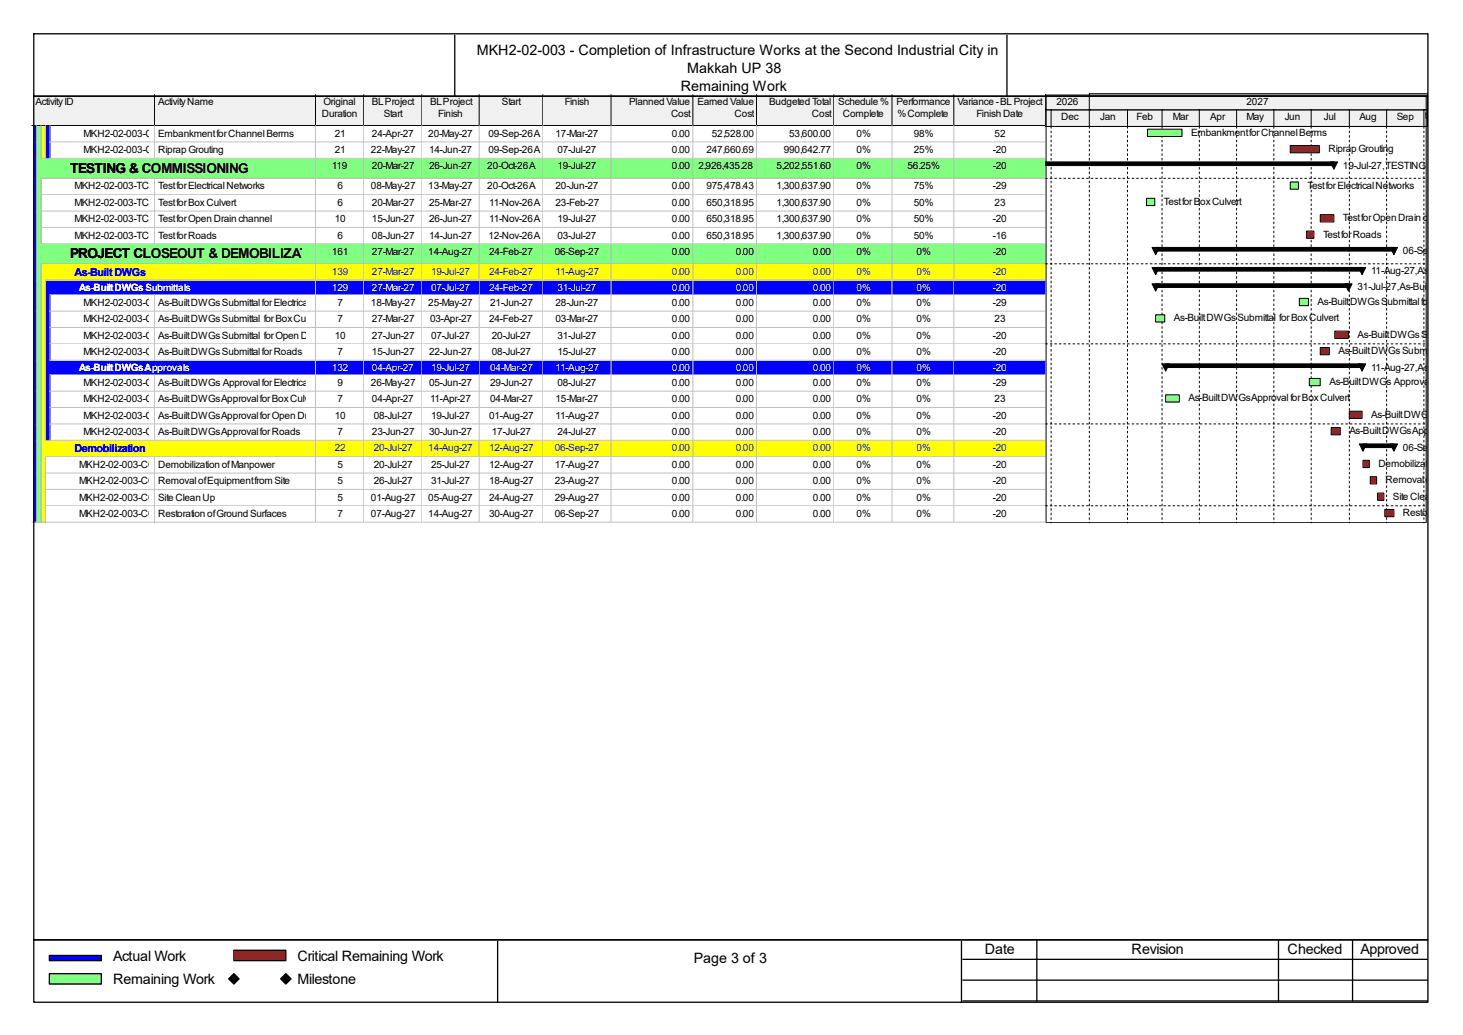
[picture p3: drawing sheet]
<svg xmlns="http://www.w3.org/2000/svg" width="297mm" height="210mm" viewBox="0 0 297 210" stroke-linecap="round" stroke-linejoin="round" font-family="sans-serif">
<defs><g id="words">
<g font-size="2.9">
<text x="96.8" y="11.1">MKH2-02-003 - Completion of Infrastructure Works at the Second Industrial City in</text>
<text x="139.5" y="14.8">Makkah UP 38</text>
<text x="138.2" y="18.5">Remaining Work</text>
<text x="22.9" y="194.9">Actual Work</text>
<text x="60.4" y="194.9">Critical Remaining Work</text>
<text x="140.8" y="195.5">Page 3 of 3</text>
<text x="199.9" y="193.6">Date</text>
<text x="229.7" y="193.6">Revision</text>
<text x="261.4" y="193.6">Checked</text>
<text x="276.2" y="193.6">Approved</text>
<text x="22.9" y="199.7">Remaining Work</text>
<text x="60.4" y="199.7">Milestone</text>
</g>
<g font-size="2.8">
<text x="14.2" y="35.1">TESTING &amp; COMMISSIONING</text>
<text x="14.2" y="52.4">PROJECT CLOSEOUT &amp; DEMOBILIZATION</text>
</g>
<g font-size="2.2" fill="#00f">
<text x="15.2" y="56">As-Built DWGs</text>
<text x="15.2" y="91.8">Demobilization</text>
</g>
<g font-size="2">
<text x="7.2" y="21.3">Activity ID</text>
<text x="32.1" y="21.3">Activity Name</text>
<text x="65.4" y="23.7">Duration</text>
<text x="65.7" y="21.3">Original</text>
<text x="75.5" y="21.3">BL Project</text>
<text x="77.9" y="23.7">Start</text>
<text x="87.3" y="21.3">BL Project</text>
<text x="89" y="23.7">Finish</text>
<text x="101.9" y="21.3">Start</text>
<text x="114.6" y="21.3">Finish</text>
<text x="127.7" y="21.3">Planned Value</text>
<text x="136.2" y="23.7">Cost</text>
<text x="141.6" y="21.3">Earned Value</text>
<text x="149.1" y="23.7">Cost</text>
<text x="156.2" y="21.3">Budgeted Total</text>
<text x="164.8" y="23.7">Cost</text>
<text x="170.2" y="21.3">Schedule %</text>
<text x="171.1" y="23.7">Complete</text>
<text x="182" y="21.3">Performance</text>
<text x="182.2" y="23.7">% Complete</text>
<text x="194.4" y="21.3">Variance - BL Project</text>
<text x="198.2" y="23.7">Finish Date</text>
<text x="214.5" y="21.3">2026</text>
<text x="253.1" y="21.3">2027</text>
<text x="17" y="27.7">MKH2-02-003-CN-2240</text>
<text x="32.1" y="27.7">Embankment for Channel Berms</text>
<text x="67.9" y="27.7">21</text>
<text x="75.5" y="27.7">24-Apr-27</text>
<text x="87" y="27.7">20-May-27</text>
<text x="99.1" y="27.7">09-Sep-26 A</text>
<text x="112.8" y="27.7">17-Mar-27</text>
<text x="136.4" y="27.7">0.00</text>
<text x="144.5" y="27.7">52,528.00</text>
<text x="160.2" y="27.7">53,600.00</text>
<text x="173.9" y="27.7">0%</text>
<text x="185.5" y="27.7">98%</text>
<text x="201.9" y="27.7">52</text>
<text x="215.4" y="24.4">Dec</text>
<text x="223.4" y="24.4">Jan</text>
<text x="230.8" y="24.4">Feb</text>
<text x="238.1" y="24.4">Mar</text>
<text x="241.8" y="27.6">Embankment for Channel Berms</text>
<text x="245.7" y="24.4">Apr</text>
<text x="253.1" y="24.4">May</text>
<text x="260.8" y="24.4">Jun</text>
<text x="268.8" y="24.4">Jul</text>
<text x="276" y="24.4">Aug</text>
<text x="283.5" y="24.4">SepOct</text>
<text x="17" y="31.1">MKH2-02-003-CN-2310</text>
<text x="32.1" y="31.1">Riprap Grouting</text>
<text x="67.4" y="34.4">119</text>
<text x="67.9" y="31.1">21</text>
<text x="75.3" y="31.1">22-May-27</text>
<text x="75.5" y="34.4">20-Mar-27</text>
<text x="87.1" y="31.1">14-Jun-27</text>
<text x="87.1" y="34.4">26-Jun-27</text>
<text x="98.9" y="34.4">20-Oct-26 A</text>
<text x="99.1" y="31.1">09-Sep-26 A</text>
<text x="113.2" y="31.1">07-Jul-27</text>
<text x="113.2" y="34.4">19-Jul-27</text>
<text x="136.4" y="31.1">0.00</text>
<text x="136.4" y="34.4">0.00</text>
<text x="141.8" y="34.4">2,926,435.28</text>
<text x="143.4" y="31.1">247,660.69</text>
<text x="157.6" y="34.4">5,202,551.60</text>
<text x="159.1" y="31.1">990,642.77</text>
<text x="173.9" y="31.1">0%</text>
<text x="173.9" y="34.4">0%</text>
<text x="184.2" y="34.4">56.25%</text>
<text x="185.5" y="31.1">25%</text>
<text x="201.6" y="31.1">-20</text>
<text x="201.6" y="34.4">-20</text>
<text x="269.7" y="30.9">Riprap Grouting</text>
<text x="272.6" y="34.2">19-Jul-27, TESTING &amp; COMMIS</text>
<text x="15.2" y="38.4">MKH2-02-003-TC-1000</text>
<text x="15.2" y="41.8">MKH2-02-003-TC-1010</text>
<text x="32.1" y="38.4">Test for Electrical Networks</text>
<text x="32.1" y="41.8">Test for Box Culvert</text>
<text x="68.5" y="38.4">6</text>
<text x="68.5" y="41.8">6</text>
<text x="75.3" y="38.4">08-May-27</text>
<text x="75.5" y="41.8">20-Mar-27</text>
<text x="87" y="38.4">13-May-27</text>
<text x="87.1" y="41.8">25-Mar-27</text>
<text x="98.9" y="38.4">20-Oct-26 A</text>
<text x="99.3" y="41.8">11-Nov-26 A</text>
<text x="112.8" y="38.4">20-Jun-27</text>
<text x="112.8" y="41.8">23-Feb-27</text>
<text x="136.4" y="38.4">0.00</text>
<text x="136.4" y="41.8">0.00</text>
<text x="143.4" y="38.4">975,478.43</text>
<text x="143.4" y="41.8">650,318.95</text>
<text x="157.6" y="38.4">1,300,637.90</text>
<text x="157.6" y="41.8">1,300,637.90</text>
<text x="173.9" y="38.4">0%</text>
<text x="173.9" y="41.8">0%</text>
<text x="185.5" y="38.4">75%</text>
<text x="185.5" y="41.8">50%</text>
<text x="201.6" y="38.4">-29</text>
<text x="201.9" y="41.8">23</text>
<text x="236.3" y="41.6">Test for Box Culvert</text>
<text x="265.4" y="38.3">Test for Electrical Networks</text>
<text x="15.2" y="45.1">MKH2-02-003-TC-1020</text>
<text x="32.1" y="45.1">Test for Open Drain channel</text>
<text x="67.9" y="45.1">10</text>
<text x="75.5" y="45.1">15-Jun-27</text>
<text x="87.1" y="45.1">26-Jun-27</text>
<text x="99.3" y="45.1">11-Nov-26 A</text>
<text x="113.2" y="45.1">19-Jul-27</text>
<text x="136.4" y="45.1">0.00</text>
<text x="143.4" y="45.1">650,318.95</text>
<text x="157.6" y="45.1">1,300,637.90</text>
<text x="173.9" y="45.1">0%</text>
<text x="185.5" y="45.1">50%</text>
<text x="201.6" y="45.1">-20</text>
<text x="272.6" y="44.9">Test for Open Drain channel</text>
<text x="15.2" y="48.4">MKH2-02-003-TC-1030</text>
<text x="32.1" y="48.4">Test for Roads</text>
<text x="67.4" y="51.7">161</text>
<text x="68.5" y="48.4">6</text>
<text x="75.5" y="48.4">08-Jun-27</text>
<text x="75.5" y="51.7">27-Mar-27</text>
<text x="87" y="51.7">14-Aug-27</text>
<text x="87.1" y="48.4">14-Jun-27</text>
<text x="99.1" y="48.4">12-Nov-26 A</text>
<text x="99.3" y="51.7">24-Feb-27</text>
<text x="112.6" y="51.7">06-Sep-27</text>
<text x="113.2" y="48.4">03-Jul-27</text>
<text x="136.4" y="48.4">0.00</text>
<text x="136.4" y="51.7">0.00</text>
<text x="143.4" y="48.4">650,318.95</text>
<text x="149.4" y="51.7">0.00</text>
<text x="157.6" y="48.4">1,300,637.90</text>
<text x="165" y="51.7">0.00</text>
<text x="173.9" y="48.4">0%</text>
<text x="173.9" y="51.7">0%</text>
<text x="185.5" y="48.4">50%</text>
<text x="186.1" y="51.7">0%</text>
<text x="201.6" y="48.4">-16</text>
<text x="201.6" y="51.7">-20</text>
<text x="268.6" y="48.3">Test for Roads</text>
<text x="284.8" y="51.6">06-Sep-27, PRO</text>
<text x="275.6" y="58.9">31-Jul-27, As-Built DWGs S</text>
<text x="278.4" y="55.6">11-Aug-27, As-Built DWG</text>
<text x="17" y="62.1">MKH2-02-003-CO-1040</text>
<text x="17" y="65.4">MKH2-02-003-CO-1050</text>
<text x="32.1" y="62.1">As-Built DWGs Submittal for Electrical Networks</text>
<text x="32.1" y="65.4">As-Built DWGs Submittal for Box Culvert</text>
<text x="68.5" y="62.1">7</text>
<text x="68.5" y="65.4">7</text>
<text x="75.3" y="62.1">18-May-27</text>
<text x="75.5" y="65.4">27-Mar-27</text>
<text x="87" y="62.1">25-May-27</text>
<text x="87.3" y="65.4">03-Apr-27</text>
<text x="99.3" y="65.4">24-Feb-27</text>
<text x="99.5" y="62.1">21-Jun-27</text>
<text x="112.8" y="62.1">28-Jun-27</text>
<text x="112.8" y="65.4">03-Mar-27</text>
<text x="136.4" y="62.1">0.00</text>
<text x="136.4" y="65.4">0.00</text>
<text x="149.4" y="62.1">0.00</text>
<text x="149.4" y="65.4">0.00</text>
<text x="165" y="62.1">0.00</text>
<text x="165" y="65.4">0.00</text>
<text x="173.9" y="62.1">0%</text>
<text x="173.9" y="65.4">0%</text>
<text x="186.1" y="62.1">0%</text>
<text x="186.1" y="65.4">0%</text>
<text x="201.6" y="62.1">-29</text>
<text x="201.9" y="65.4">23</text>
<text x="238.3" y="65.2">As-Built DWGs Submittal for Box Culvert</text>
<text x="267.5" y="61.9">As-Built DWGs Submittal for Electrical</text>
<text x="17" y="68.7">MKH2-02-003-CO-1060</text>
<text x="32.1" y="68.7">As-Built DWGs Submittal for Open Drain channel</text>
<text x="67.9" y="68.7">10</text>
<text x="75.5" y="68.7">27-Jun-27</text>
<text x="87.5" y="68.7">07-Jul-27</text>
<text x="99.9" y="68.7">20-Jul-27</text>
<text x="113.2" y="68.7">31-Jul-27</text>
<text x="136.4" y="68.7">0.00</text>
<text x="149.4" y="68.7">0.00</text>
<text x="165" y="68.7">0.00</text>
<text x="173.9" y="68.7">0%</text>
<text x="186.1" y="68.7">0%</text>
<text x="201.6" y="68.7">-20</text>
<text x="271.7" y="71.9">As-Built DWGs Submittal for Roa</text>
<text x="275.6" y="68.5">As-Built DWGs Submittal fo</text>
<text x="17" y="72.1">MKH2-02-003-CO-1070</text>
<text x="32.1" y="72.1">As-Built DWGs Submittal for Roads</text>
<text x="68.5" y="72.1">7</text>
<text x="75.5" y="72.1">15-Jun-27</text>
<text x="87.1" y="72.1">22-Jun-27</text>
<text x="99.9" y="72.1">08-Jul-27</text>
<text x="113.2" y="72.1">15-Jul-27</text>
<text x="136.4" y="72.1">0.00</text>
<text x="149.4" y="72.1">0.00</text>
<text x="165" y="72.1">0.00</text>
<text x="173.9" y="72.1">0%</text>
<text x="186.1" y="72.1">0%</text>
<text x="201.6" y="72.1">-20</text>
<text x="278.4" y="75.2">11-Aug-27, As-Built DWG</text>
<text x="17" y="78.3">MKH2-02-003-CO-1080</text>
<text x="17" y="81.7">MKH2-02-003-CO-1090</text>
<text x="32.1" y="78.3">As-Built DWGs Approval for Electrical Networks</text>
<text x="32.1" y="81.7">As-Built DWGs Approval for Box Culvert</text>
<text x="68.5" y="78.3">9</text>
<text x="68.5" y="81.7">7</text>
<text x="75.3" y="78.3">26-May-27</text>
<text x="75.5" y="81.7">04-Apr-27</text>
<text x="87.1" y="78.3">05-Jun-27</text>
<text x="87.3" y="81.7">11-Apr-27</text>
<text x="99.5" y="78.3">29-Jun-27</text>
<text x="99.5" y="81.7">04-Mar-27</text>
<text x="112.8" y="81.7">15-Mar-27</text>
<text x="113.2" y="78.3">08-Jul-27</text>
<text x="136.4" y="78.3">0.00</text>
<text x="136.4" y="81.7">0.00</text>
<text x="149.4" y="78.3">0.00</text>
<text x="149.4" y="81.7">0.00</text>
<text x="165" y="78.3">0.00</text>
<text x="165" y="81.7">0.00</text>
<text x="173.9" y="78.3">0%</text>
<text x="173.9" y="81.7">0%</text>
<text x="186.1" y="78.3">0%</text>
<text x="186.1" y="81.7">0%</text>
<text x="201.6" y="78.3">-29</text>
<text x="201.9" y="81.7">23</text>
<text x="241.3" y="81.4">As-Built DWGs Approval for Box Culvert</text>
<text x="269.9" y="78.1">As-Built DWGs Approval for Electri</text>
<text x="17" y="85">MKH2-02-003-CO-1100</text>
<text x="17" y="88.3">MKH2-02-003-CO-1110</text>
<text x="32.1" y="85">As-Built DWGs Approval for Open Drain channel</text>
<text x="32.1" y="88.3">As-Built DWGs Approval for Roads</text>
<text x="67.9" y="85">10</text>
<text x="68.5" y="88.3">7</text>
<text x="75.5" y="88.3">23-Jun-27</text>
<text x="75.9" y="85">08-Jul-27</text>
<text x="87.1" y="88.3">30-Jun-27</text>
<text x="87.5" y="85">19-Jul-27</text>
<text x="99.3" y="85">01-Aug-27</text>
<text x="99.9" y="88.3">17-Jul-27</text>
<text x="112.8" y="85">11-Aug-27</text>
<text x="113.2" y="88.3">24-Jul-27</text>
<text x="136.4" y="85">0.00</text>
<text x="136.4" y="88.3">0.00</text>
<text x="149.4" y="85">0.00</text>
<text x="149.4" y="88.3">0.00</text>
<text x="165" y="85">0.00</text>
<text x="165" y="88.3">0.00</text>
<text x="173.9" y="85">0%</text>
<text x="173.9" y="88.3">0%</text>
<text x="186.1" y="85">0%</text>
<text x="186.1" y="88.3">0%</text>
<text x="201.6" y="85">-20</text>
<text x="201.6" y="88.3">-20</text>
<text x="273.9" y="88.1">As-Built DWGs Approval for R</text>
<text x="278.4" y="84.8">As-Built DWGs Approva</text>
<text x="16" y="95">MKH2-02-003-CO-1000</text>
<text x="32.1" y="95">Demobilization of Manpower</text>
<text x="68.5" y="95">5</text>
<text x="75.9" y="95">20-Jul-27</text>
<text x="87.5" y="95">25-Jul-27</text>
<text x="99.3" y="95">12-Aug-27</text>
<text x="112.6" y="95">17-Aug-27</text>
<text x="136.4" y="95">0.00</text>
<text x="149.4" y="95">0.00</text>
<text x="165" y="95">0.00</text>
<text x="173.9" y="95">0%</text>
<text x="186.1" y="95">0%</text>
<text x="201.6" y="95">-20</text>
<text x="279.9" y="94.7">Demobilization of Man</text>
<text x="284.8" y="91.4">06-Sep-27, Dem</text>
<text x="16" y="98.3">MKH2-02-003-CO-1010</text>
<text x="16" y="101.6">MKH2-02-003-CO-1020</text>
<text x="32.1" y="98.3">Removal of Equipment from Site</text>
<text x="32.1" y="101.6">Site Clean Up</text>
<text x="68.5" y="98.3">5</text>
<text x="68.5" y="101.6">5</text>
<text x="75.3" y="101.6">01-Aug-27</text>
<text x="75.9" y="98.3">26-Jul-27</text>
<text x="87" y="101.6">05-Aug-27</text>
<text x="87.5" y="98.3">31-Jul-27</text>
<text x="99.3" y="98.3">18-Aug-27</text>
<text x="99.3" y="101.6">24-Aug-27</text>
<text x="112.6" y="98.3">23-Aug-27</text>
<text x="112.6" y="101.6">29-Aug-27</text>
<text x="136.4" y="98.3">0.00</text>
<text x="136.4" y="101.6">0.00</text>
<text x="149.4" y="98.3">0.00</text>
<text x="149.4" y="101.6">0.00</text>
<text x="165" y="98.3">0.00</text>
<text x="165" y="101.6">0.00</text>
<text x="173.9" y="98.3">0%</text>
<text x="173.9" y="101.6">0%</text>
<text x="186.1" y="98.3">0%</text>
<text x="186.1" y="101.6">0%</text>
<text x="201.6" y="98.3">-20</text>
<text x="201.6" y="101.6">-20</text>
<text x="281.3" y="98.1">Removal of Equipme</text>
<text x="282.8" y="101.4">Site Clean Up</text>
<text x="16" y="104.9">MKH2-02-003-CO-1030</text>
<text x="32.1" y="104.9">Restoration of Ground Surfaces</text>
<text x="68.5" y="104.9">7</text>
<text x="75.3" y="104.9">07-Aug-27</text>
<text x="87" y="104.9">14-Aug-27</text>
<text x="99.3" y="104.9">30-Aug-27</text>
<text x="112.6" y="104.9">06-Sep-27</text>
<text x="136.4" y="104.9">0.00</text>
<text x="149.4" y="104.9">0.00</text>
<text x="165" y="104.9">0.00</text>
<text x="173.9" y="104.9">0%</text>
<text x="186.1" y="104.9">0%</text>
<text x="201.6" y="104.9">-20</text>
<text x="284.8" y="104.7">Restoration of G</text>
</g>
<g font-size="2" fill="#fff">
<text x="16" y="59.1">As-Built DWGs Submittals</text>
<text x="67.4" y="59.1">129</text>
<text x="75.5" y="59.1">27-Mar-27</text>
<text x="87.5" y="59.1">07-Jul-27</text>
<text x="99.3" y="59.1">24-Feb-27</text>
<text x="113.2" y="59.1">31-Jul-27</text>
<text x="136.4" y="59.1">0.00</text>
<text x="149.4" y="59.1">0.00</text>
<text x="165" y="59.1">0.00</text>
<text x="173.9" y="59.1">0%</text>
<text x="186.1" y="59.1">0%</text>
<text x="201.6" y="59.1">-20</text>
<text x="16" y="75.4">As-Built DWGs Approvals</text>
<text x="67.4" y="75.4">132</text>
<text x="75.5" y="75.4">04-Apr-27</text>
<text x="87.5" y="75.4">19-Jul-27</text>
<text x="99.5" y="75.4">04-Mar-27</text>
<text x="112.8" y="75.4">11-Aug-27</text>
<text x="136.4" y="75.4">0.00</text>
<text x="149.4" y="75.4">0.00</text>
<text x="165" y="75.4">0.00</text>
<text x="173.9" y="75.4">0%</text>
<text x="186.1" y="75.4">0%</text>
<text x="201.6" y="75.4">-20</text>
</g>
<g font-size="2" fill="#00f">
<text x="67.4" y="55.8">139</text>
<text x="75.5" y="55.8">27-Mar-27</text>
<text x="87.5" y="55.8">19-Jul-27</text>
<text x="99.3" y="55.8">24-Feb-27</text>
<text x="112.8" y="55.8">11-Aug-27</text>
<text x="136.4" y="55.8">0.00</text>
<text x="149.4" y="55.8">0.00</text>
<text x="165" y="55.8">0.00</text>
<text x="173.9" y="55.8">0%</text>
<text x="186.1" y="55.8">0%</text>
<text x="201.6" y="55.8">-20</text>
<text x="67.9" y="91.6">22</text>
<text x="75.9" y="91.6">20-Jul-27</text>
<text x="87" y="91.6">14-Aug-27</text>
<text x="99.3" y="91.6">12-Aug-27</text>
<text x="112.6" y="91.6">06-Sep-27</text>
<text x="136.4" y="91.6">0.00</text>
<text x="149.4" y="91.6">0.00</text>
<text x="165" y="91.6">0.00</text>
<text x="173.9" y="91.6">0%</text>
<text x="186.1" y="91.6">0%</text>
<text x="201.6" y="91.6">-20</text>
</g>
</g></defs>
<path d="M6.6 19.2h25v6.5h-25z" fill="#f0f0f0"/>
<path d="M31.4 19.2v6.3h-24.9" fill="none" stroke="#000" stroke-width=".2"/>
<path d="M31.6 19.2h32.6v6.5h-32.6z" fill="#f0f0f0"/>
<path d="M64.1 19.2v6.3h-32.7" fill="none" stroke="#000" stroke-width=".2"/>
<path d="M64.2 19.2h9.8v6.5h-9.8z" fill="#f0f0f0"/>
<path d="M73.8 19.2v6.3h-9.7" fill="none" stroke="#000" stroke-width=".2"/>
<path d="M74 19.2h11.9v6.5h-11.9z" fill="#f0f0f0"/>
<path d="M85.7 19.2v6.3h-11.9" fill="none" stroke="#000" stroke-width=".2"/>
<path d="M85.9 19.2h11.6v6.5h-11.6z" fill="#f0f0f0"/>
<path d="M97.3 19.2v6.3h-11.6" fill="none" stroke="#000" stroke-width=".2"/>
<path d="M97.5 19.2h12.9v6.5h-12.9z" fill="#f0f0f0"/>
<path d="M110.2 19.2v6.3h-12.9" fill="none" stroke="#000" stroke-width=".2"/>
<path d="M110.4 19.2h13.8v6.5h-13.8z" fill="#f0f0f0"/>
<path d="M124 19.2v6.3h-13.8" fill="none" stroke="#000" stroke-width=".2"/>
<path d="M124.2 19.2h16.6v6.5h-16.6z" fill="#f0f0f0"/>
<path d="M140.7 19.2v6.3h-16.7" fill="none" stroke="#000" stroke-width=".2"/>
<path d="M140.8 19.2h13v6.5h-13z" fill="#f0f0f0"/>
<path d="M153.6 19.2v6.3h-12.9" fill="none" stroke="#000" stroke-width=".2"/>
<path d="M153.8 19.2h15.7v6.5h-15.7z" fill="#f0f0f0"/>
<path d="M169.3 19.2v6.3h-15.7" fill="none" stroke="#000" stroke-width=".2"/>
<path d="M169.5 19.2h11.8v6.5h-11.8z" fill="#f0f0f0"/>
<path d="M181.1 19.2v6.3h-11.8" fill="none" stroke="#000" stroke-width=".2"/>
<path d="M181.3 19.2h12.5v6.5h-12.5z" fill="#f0f0f0"/>
<path d="M193.6 19.2v6.3h-12.5" fill="none" stroke="#000" stroke-width=".2"/>
<path d="M193.8 19.2h18.7v6.5h-18.7z" fill="#f0f0f0"/>
<path d="M212.3 19.2v6.3h-18.7" fill="none" stroke="#000" stroke-width=".2"/>
<path d="M6.6 25.7h1v3.3h-1z" fill="#00f"/>
<path d="M7.4 25.5v3.5" fill="none" stroke="#c0c0c0" stroke-width=".2"/>
<path d="M7.6 25.7h.9v3.3h-.9z" fill="#80ff80"/>
<path d="M8.3 25.5v3.5" fill="none" stroke="#c0c0c0" stroke-width=".2"/>
<path d="M8.5 25.7h.9v3.3h-.9z" fill="#ff0"/>
<path d="M9.2 25.5v3.5" fill="none" stroke="#c0c0c0" stroke-width=".2"/>
<path d="M9.4 25.7h.9v3.3h-.9z" fill="#00f"/>
<path d="M10.2 25.5v3.5" fill="none" stroke="#c0c0c0" stroke-width=".2"/>
<path d="M10.3 25.7h21.3v3.3h-21.3z" fill="#fff"/>
<path d="M10.2 28.8h21.4M31.4 25.5v3.5" fill="none" stroke="#c0c0c0" stroke-width=".2"/>
<path d="M31.6 25.7h32.6v3.3h-32.6z" fill="#fff"/>
<path d="M64.1 25.5v3.3h-32.5" fill="none" stroke="#c0c0c0" stroke-width=".2"/>
<path d="M64.2 25.7h9.8v3.3h-9.8z" fill="#fff"/>
<path d="M73.8 25.5v3.3h-9.6" fill="none" stroke="#c0c0c0" stroke-width=".2"/>
<path d="M74 25.7h11.9v3.3h-11.9z" fill="#fff"/>
<path d="M85.7 25.5v3.3h-11.7" fill="none" stroke="#c0c0c0" stroke-width=".2"/>
<path d="M85.9 25.7h11.6v3.3h-11.6z" fill="#fff"/>
<path d="M97.3 25.5v3.3h-11.5" fill="none" stroke="#c0c0c0" stroke-width=".2"/>
<path d="M97.5 25.7h12.9v3.3h-12.9z" fill="#fff"/>
<path d="M110.2 25.5v3.3h-12.7" fill="none" stroke="#c0c0c0" stroke-width=".2"/>
<path d="M110.4 25.7h13.8v3.3h-13.8z" fill="#fff"/>
<path d="M124 25.5v3.3h-13.6" fill="none" stroke="#c0c0c0" stroke-width=".2"/>
<path d="M124.2 25.7h16.6v3.3h-16.6z" fill="#fff"/>
<path d="M140.7 25.5v3.3h-16.5" fill="none" stroke="#c0c0c0" stroke-width=".2"/>
<path d="M140.8 25.7h13v3.3h-13z" fill="#fff"/>
<path d="M153.6 25.5v3.3h-12.8" fill="none" stroke="#c0c0c0" stroke-width=".2"/>
<path d="M153.8 25.7h15.7v3.3h-15.7z" fill="#fff"/>
<path d="M169.3 25.5v3.3h-15.5" fill="none" stroke="#c0c0c0" stroke-width=".2"/>
<path d="M169.5 25.7h11.8v3.3h-11.8z" fill="#fff"/>
<path d="M181.1 25.5v3.3h-11.6" fill="none" stroke="#c0c0c0" stroke-width=".2"/>
<path d="M181.3 25.7h12.5v3.3h-12.5z" fill="#fff"/>
<path d="M193.6 25.5v3.3h-12.3" fill="none" stroke="#c0c0c0" stroke-width=".2"/>
<path d="M193.8 25.7h18.7v3.3h-18.7z" fill="#fff"/>
<path d="M212.3 25.5v3.3h-18.5" fill="none" stroke="#c0c0c0" stroke-width=".2"/>
<path d="M6.6 29h1v3.3h-1z" fill="#00f"/>
<path d="M7.4 28.8v3.5" fill="none" stroke="#c0c0c0" stroke-width=".2"/>
<path d="M7.6 29h.9v3.3h-.9z" fill="#80ff80"/>
<path d="M8.3 28.8v3.5" fill="none" stroke="#c0c0c0" stroke-width=".2"/>
<path d="M8.5 29h.9v3.3h-.9z" fill="#ff0"/>
<path d="M8.3 32.1h1.1M9.2 28.8v3.5" fill="none" stroke="#c0c0c0" stroke-width=".2"/>
<path d="M9.4 29h.9v3.3h-.9z" fill="#00f"/>
<path d="M9.2 32.1h1.1M10.2 28.8v3.5" fill="none" stroke="#c0c0c0" stroke-width=".2"/>
<path d="M10.3 29h21.3v3.3h-21.3z" fill="#fff"/>
<path d="M10.2 32.1h21.4M31.4 28.8v3.5" fill="none" stroke="#c0c0c0" stroke-width=".2"/>
<path d="M31.6 29h32.6v3.3h-32.6z" fill="#fff"/>
<path d="M64.1 28.8v3.3h-32.5" fill="none" stroke="#c0c0c0" stroke-width=".2"/>
<path d="M64.2 29h9.8v3.3h-9.8z" fill="#fff"/>
<path d="M73.8 28.8v3.3h-9.6" fill="none" stroke="#c0c0c0" stroke-width=".2"/>
<path d="M74 29h11.9v3.3h-11.9z" fill="#fff"/>
<path d="M85.7 28.8v3.3h-11.7" fill="none" stroke="#c0c0c0" stroke-width=".2"/>
<path d="M85.9 29h11.6v3.3h-11.6z" fill="#fff"/>
<path d="M97.3 28.8v3.3h-11.5" fill="none" stroke="#c0c0c0" stroke-width=".2"/>
<path d="M97.5 29h12.9v3.3h-12.9z" fill="#fff"/>
<path d="M110.2 28.8v3.3h-12.7" fill="none" stroke="#c0c0c0" stroke-width=".2"/>
<path d="M110.4 29h13.8v3.3h-13.8z" fill="#fff"/>
<path d="M124 28.8v3.3h-13.6" fill="none" stroke="#c0c0c0" stroke-width=".2"/>
<path d="M124.2 29h16.6v3.3h-16.6z" fill="#fff"/>
<path d="M140.7 28.8v3.3h-16.5" fill="none" stroke="#c0c0c0" stroke-width=".2"/>
<path d="M140.8 29h13v3.3h-13z" fill="#fff"/>
<path d="M153.6 28.8v3.3h-12.8" fill="none" stroke="#c0c0c0" stroke-width=".2"/>
<path d="M153.8 29h15.7v3.3h-15.7z" fill="#fff"/>
<path d="M169.3 28.8v3.3h-15.5" fill="none" stroke="#c0c0c0" stroke-width=".2"/>
<path d="M169.5 29h11.8v3.3h-11.8z" fill="#fff"/>
<path d="M181.1 28.8v3.3h-11.6" fill="none" stroke="#c0c0c0" stroke-width=".2"/>
<path d="M181.3 29h12.5v3.3h-12.5z" fill="#fff"/>
<path d="M193.6 28.8v3.3h-12.3" fill="none" stroke="#c0c0c0" stroke-width=".2"/>
<path d="M193.8 29h18.7v3.3h-18.7z" fill="#fff"/>
<path d="M212.3 28.8v3.3h-18.5" fill="none" stroke="#c0c0c0" stroke-width=".2"/>
<path d="M6.6 32.3h1v4.1h-1z" fill="#00f"/>
<path d="M7.4 32.1v4.3" fill="none" stroke="#c0c0c0" stroke-width=".2"/>
<path d="M7.6 32.3h24v4.1h-24z" fill="#80ff80"/>
<path d="M8.3 36.2h23.3" fill="none" stroke="#c0c0c0" stroke-width=".2"/>
<path d="M31.6 32.3h32.6v4.1h-32.6z" fill="#80ff80"/>
<path d="M64.1 32.1v4.1h-32.5" fill="none" stroke="#c0c0c0" stroke-width=".2"/>
<path d="M64.2 32.3h9.8v4.1h-9.8z" fill="#80ff80"/>
<path d="M73.8 32.1v4.1h-9.6" fill="none" stroke="#c0c0c0" stroke-width=".2"/>
<path d="M74 32.3h11.9v4.1h-11.9z" fill="#80ff80"/>
<path d="M85.7 32.1v4.1h-11.7" fill="none" stroke="#c0c0c0" stroke-width=".2"/>
<path d="M85.9 32.3h11.6v4.1h-11.6z" fill="#80ff80"/>
<path d="M97.3 32.1v4.1h-11.5" fill="none" stroke="#c0c0c0" stroke-width=".2"/>
<path d="M97.5 32.3h12.9v4.1h-12.9z" fill="#80ff80"/>
<path d="M110.2 32.1v4.1h-12.7" fill="none" stroke="#c0c0c0" stroke-width=".2"/>
<path d="M110.4 32.3h13.8v4.1h-13.8z" fill="#80ff80"/>
<path d="M124 32.1v4.1h-13.6" fill="none" stroke="#c0c0c0" stroke-width=".2"/>
<path d="M124.2 32.3h16.6v4.1h-16.6z" fill="#80ff80"/>
<path d="M140.7 32.1v4.1h-16.5" fill="none" stroke="#c0c0c0" stroke-width=".2"/>
<path d="M140.8 32.3h13v4.1h-13z" fill="#80ff80"/>
<path d="M153.6 32.1v4.1h-12.8" fill="none" stroke="#c0c0c0" stroke-width=".2"/>
<path d="M153.8 32.3h15.7v4.1h-15.7z" fill="#80ff80"/>
<path d="M169.3 32.1v4.1h-15.5" fill="none" stroke="#c0c0c0" stroke-width=".2"/>
<path d="M169.5 32.3h11.8v4.1h-11.8z" fill="#80ff80"/>
<path d="M181.1 32.1v4.1h-11.6" fill="none" stroke="#c0c0c0" stroke-width=".2"/>
<path d="M181.3 32.3h12.5v4.1h-12.5z" fill="#80ff80"/>
<path d="M193.6 32.1v4.1h-12.3" fill="none" stroke="#c0c0c0" stroke-width=".2"/>
<path d="M193.8 32.3h18.7v4.1h-18.7z" fill="#80ff80"/>
<path d="M212.3 32.1v4.1h-18.5" fill="none" stroke="#c0c0c0" stroke-width=".2"/>
<path d="M6.6 36.4h1v3.3h-1z" fill="#00f"/>
<path d="M7.4 36.2v3.5" fill="none" stroke="#c0c0c0" stroke-width=".2"/>
<path d="M7.6 36.4h.9v3.3h-.9z" fill="#80ff80"/>
<path d="M8.3 36.2v3.5" fill="none" stroke="#c0c0c0" stroke-width=".2"/>
<path d="M8.5 36.4h23.1v3.3h-23.1z" fill="#fff"/>
<path d="M8.3 39.5h23.3M31.4 36.2v3.5" fill="none" stroke="#c0c0c0" stroke-width=".2"/>
<path d="M31.6 36.4h32.6v3.3h-32.6z" fill="#fff"/>
<path d="M64.1 36.2v3.3h-32.5" fill="none" stroke="#c0c0c0" stroke-width=".2"/>
<path d="M64.2 36.4h9.8v3.3h-9.8z" fill="#fff"/>
<path d="M73.8 36.2v3.3h-9.6" fill="none" stroke="#c0c0c0" stroke-width=".2"/>
<path d="M74 36.4h11.9v3.3h-11.9z" fill="#fff"/>
<path d="M85.7 36.2v3.3h-11.7" fill="none" stroke="#c0c0c0" stroke-width=".2"/>
<path d="M85.9 36.4h11.6v3.3h-11.6z" fill="#fff"/>
<path d="M97.3 36.2v3.3h-11.5" fill="none" stroke="#c0c0c0" stroke-width=".2"/>
<path d="M97.5 36.4h12.9v3.3h-12.9z" fill="#fff"/>
<path d="M110.2 36.2v3.3h-12.7" fill="none" stroke="#c0c0c0" stroke-width=".2"/>
<path d="M110.4 36.4h13.8v3.3h-13.8z" fill="#fff"/>
<path d="M124 36.2v3.3h-13.6" fill="none" stroke="#c0c0c0" stroke-width=".2"/>
<path d="M124.2 36.4h16.6v3.3h-16.6z" fill="#fff"/>
<path d="M140.7 36.2v3.3h-16.5" fill="none" stroke="#c0c0c0" stroke-width=".2"/>
<path d="M140.8 36.4h13v3.3h-13z" fill="#fff"/>
<path d="M153.6 36.2v3.3h-12.8" fill="none" stroke="#c0c0c0" stroke-width=".2"/>
<path d="M153.8 36.4h15.7v3.3h-15.7z" fill="#fff"/>
<path d="M169.3 36.2v3.3h-15.5" fill="none" stroke="#c0c0c0" stroke-width=".2"/>
<path d="M169.5 36.4h11.8v3.3h-11.8z" fill="#fff"/>
<path d="M181.1 36.2v3.3h-11.6" fill="none" stroke="#c0c0c0" stroke-width=".2"/>
<path d="M181.3 36.4h12.5v3.3h-12.5z" fill="#fff"/>
<path d="M193.6 36.2v3.3h-12.3" fill="none" stroke="#c0c0c0" stroke-width=".2"/>
<path d="M193.8 36.4h18.7v3.3h-18.7z" fill="#fff"/>
<path d="M212.3 36.2v3.3h-18.5" fill="none" stroke="#c0c0c0" stroke-width=".2"/>
<path d="M6.6 39.7h1v3.3h-1z" fill="#00f"/>
<path d="M7.4 39.5v3.5" fill="none" stroke="#c0c0c0" stroke-width=".2"/>
<path d="M7.6 39.7h.9v3.3h-.9z" fill="#80ff80"/>
<path d="M8.3 39.5v3.5" fill="none" stroke="#c0c0c0" stroke-width=".2"/>
<path d="M8.5 39.7h23.1v3.3h-23.1z" fill="#fff"/>
<path d="M31.4 39.5v3.5M8.3 42.8h23.3" fill="none" stroke="#c0c0c0" stroke-width=".2"/>
<path d="M31.6 39.7h32.6v3.3h-32.6z" fill="#fff"/>
<path d="M64.1 39.5v3.3h-32.5" fill="none" stroke="#c0c0c0" stroke-width=".2"/>
<path d="M64.2 39.7h9.8v3.3h-9.8z" fill="#fff"/>
<path d="M73.8 39.5v3.3h-9.6" fill="none" stroke="#c0c0c0" stroke-width=".2"/>
<path d="M74 39.7h11.9v3.3h-11.9z" fill="#fff"/>
<path d="M85.7 39.5v3.3h-11.7" fill="none" stroke="#c0c0c0" stroke-width=".2"/>
<path d="M85.9 39.7h11.6v3.3h-11.6z" fill="#fff"/>
<path d="M97.3 39.5v3.3h-11.5" fill="none" stroke="#c0c0c0" stroke-width=".2"/>
<path d="M97.5 39.7h12.9v3.3h-12.9z" fill="#fff"/>
<path d="M110.2 39.5v3.3h-12.7" fill="none" stroke="#c0c0c0" stroke-width=".2"/>
<path d="M110.4 39.7h13.8v3.3h-13.8z" fill="#fff"/>
<path d="M124 39.5v3.3h-13.6" fill="none" stroke="#c0c0c0" stroke-width=".2"/>
<path d="M124.2 39.7h16.6v3.3h-16.6z" fill="#fff"/>
<path d="M140.7 39.5v3.3h-16.5" fill="none" stroke="#c0c0c0" stroke-width=".2"/>
<path d="M140.8 39.7h13v3.3h-13z" fill="#fff"/>
<path d="M153.6 39.5v3.3h-12.8" fill="none" stroke="#c0c0c0" stroke-width=".2"/>
<path d="M153.8 39.7h15.7v3.3h-15.7z" fill="#fff"/>
<path d="M169.3 39.5v3.3h-15.5" fill="none" stroke="#c0c0c0" stroke-width=".2"/>
<path d="M169.5 39.7h11.8v3.3h-11.8z" fill="#fff"/>
<path d="M181.1 39.5v3.3h-11.6" fill="none" stroke="#c0c0c0" stroke-width=".2"/>
<path d="M181.3 39.7h12.5v3.3h-12.5z" fill="#fff"/>
<path d="M193.6 39.5v3.3h-12.3" fill="none" stroke="#c0c0c0" stroke-width=".2"/>
<path d="M193.8 39.7h18.7v3.3h-18.7z" fill="#fff"/>
<path d="M212.3 39.5v3.3h-18.5" fill="none" stroke="#c0c0c0" stroke-width=".2"/>
<path d="M6.6 43h1v3.4h-1z" fill="#00f"/>
<path d="M7.4 42.8v3.5" fill="none" stroke="#c0c0c0" stroke-width=".2"/>
<path d="M7.6 43h.9v3.4h-.9z" fill="#80ff80"/>
<path d="M8.3 42.8v3.5" fill="none" stroke="#c0c0c0" stroke-width=".2"/>
<path d="M8.5 43h23.1v3.4h-23.1z" fill="#fff"/>
<path d="M8.3 46.1h23.3M31.4 42.8v3.5" fill="none" stroke="#c0c0c0" stroke-width=".2"/>
<path d="M31.6 43h32.6v3.4h-32.6z" fill="#fff"/>
<path d="M64.1 42.8v3.3h-32.5" fill="none" stroke="#c0c0c0" stroke-width=".2"/>
<path d="M64.2 43h9.8v3.4h-9.8z" fill="#fff"/>
<path d="M73.8 42.8v3.3h-9.6" fill="none" stroke="#c0c0c0" stroke-width=".2"/>
<path d="M74 43h11.9v3.4h-11.9z" fill="#fff"/>
<path d="M85.7 42.8v3.3h-11.7" fill="none" stroke="#c0c0c0" stroke-width=".2"/>
<path d="M85.9 43h11.6v3.4h-11.6z" fill="#fff"/>
<path d="M97.3 42.8v3.3h-11.5" fill="none" stroke="#c0c0c0" stroke-width=".2"/>
<path d="M97.5 43h12.9v3.4h-12.9z" fill="#fff"/>
<path d="M110.2 42.8v3.3h-12.7" fill="none" stroke="#c0c0c0" stroke-width=".2"/>
<path d="M110.4 43h13.8v3.4h-13.8z" fill="#fff"/>
<path d="M124 42.8v3.3h-13.6" fill="none" stroke="#c0c0c0" stroke-width=".2"/>
<path d="M124.2 43h16.6v3.4h-16.6z" fill="#fff"/>
<path d="M140.7 42.8v3.3h-16.5" fill="none" stroke="#c0c0c0" stroke-width=".2"/>
<path d="M140.8 43h13v3.4h-13z" fill="#fff"/>
<path d="M153.6 42.8v3.3h-12.8" fill="none" stroke="#c0c0c0" stroke-width=".2"/>
<path d="M153.8 43h15.7v3.4h-15.7z" fill="#fff"/>
<path d="M169.3 42.8v3.3h-15.5" fill="none" stroke="#c0c0c0" stroke-width=".2"/>
<path d="M169.5 43h11.8v3.4h-11.8z" fill="#fff"/>
<path d="M181.1 42.8v3.3h-11.6" fill="none" stroke="#c0c0c0" stroke-width=".2"/>
<path d="M181.3 43h12.5v3.4h-12.5z" fill="#fff"/>
<path d="M193.6 42.8v3.3h-12.3" fill="none" stroke="#c0c0c0" stroke-width=".2"/>
<path d="M193.8 43h18.7v3.4h-18.7z" fill="#fff"/>
<path d="M212.3 42.8v3.3h-18.5" fill="none" stroke="#c0c0c0" stroke-width=".2"/>
<path d="M6.6 46.4h1v3.3h-1z" fill="#00f"/>
<path d="M7.4 46.1v3.6" fill="none" stroke="#c0c0c0" stroke-width=".2"/>
<path d="M7.6 46.4h.9v3.3h-.9z" fill="#80ff80"/>
<path d="M8.3 46.1v3.6" fill="none" stroke="#c0c0c0" stroke-width=".2"/>
<path d="M8.5 46.4h23.1v3.3h-23.1z" fill="#fff"/>
<path d="M8.3 49.5h23.3M31.4 46.1v3.6" fill="none" stroke="#c0c0c0" stroke-width=".2"/>
<path d="M31.6 46.4h32.6v3.3h-32.6z" fill="#fff"/>
<path d="M64.1 46.1v3.4h-32.5" fill="none" stroke="#c0c0c0" stroke-width=".2"/>
<path d="M64.2 46.4h9.8v3.3h-9.8z" fill="#fff"/>
<path d="M73.8 46.1v3.4h-9.6" fill="none" stroke="#c0c0c0" stroke-width=".2"/>
<path d="M74 46.4h11.9v3.3h-11.9z" fill="#fff"/>
<path d="M85.7 46.1v3.4h-11.7" fill="none" stroke="#c0c0c0" stroke-width=".2"/>
<path d="M85.9 46.4h11.6v3.3h-11.6z" fill="#fff"/>
<path d="M97.3 46.1v3.4h-11.5" fill="none" stroke="#c0c0c0" stroke-width=".2"/>
<path d="M97.5 46.4h12.9v3.3h-12.9z" fill="#fff"/>
<path d="M110.2 46.1v3.4h-12.7" fill="none" stroke="#c0c0c0" stroke-width=".2"/>
<path d="M110.4 46.4h13.8v3.3h-13.8z" fill="#fff"/>
<path d="M124 46.1v3.4h-13.6" fill="none" stroke="#c0c0c0" stroke-width=".2"/>
<path d="M124.2 46.4h16.6v3.3h-16.6z" fill="#fff"/>
<path d="M140.7 46.1v3.4h-16.5" fill="none" stroke="#c0c0c0" stroke-width=".2"/>
<path d="M140.8 46.4h13v3.3h-13z" fill="#fff"/>
<path d="M153.6 46.1v3.4h-12.8" fill="none" stroke="#c0c0c0" stroke-width=".2"/>
<path d="M153.8 46.4h15.7v3.3h-15.7z" fill="#fff"/>
<path d="M169.3 46.1v3.4h-15.5" fill="none" stroke="#c0c0c0" stroke-width=".2"/>
<path d="M169.5 46.4h11.8v3.3h-11.8z" fill="#fff"/>
<path d="M181.1 46.1v3.4h-11.6" fill="none" stroke="#c0c0c0" stroke-width=".2"/>
<path d="M181.3 46.4h12.5v3.3h-12.5z" fill="#fff"/>
<path d="M193.6 46.1v3.4h-12.3" fill="none" stroke="#c0c0c0" stroke-width=".2"/>
<path d="M193.8 46.4h18.7v3.3h-18.7z" fill="#fff"/>
<path d="M212.3 46.1v3.4h-18.5" fill="none" stroke="#c0c0c0" stroke-width=".2"/>
<path d="M6.6 49.7h1v4h-1z" fill="#00f"/>
<path d="M7.4 49.5v4.2" fill="none" stroke="#c0c0c0" stroke-width=".2"/>
<path d="M7.6 49.7h24v4h-24z" fill="#80ff80"/>
<path d="M8.3 53.5h23.3" fill="none" stroke="#c0c0c0" stroke-width=".2"/>
<path d="M31.6 49.7h32.6v4h-32.6z" fill="#80ff80"/>
<path d="M64.1 49.5v4h-32.5" fill="none" stroke="#c0c0c0" stroke-width=".2"/>
<path d="M64.2 49.7h9.8v4h-9.8z" fill="#80ff80"/>
<path d="M73.8 49.5v4h-9.6" fill="none" stroke="#c0c0c0" stroke-width=".2"/>
<path d="M74 49.7h11.9v4h-11.9z" fill="#80ff80"/>
<path d="M85.7 49.5v4h-11.7" fill="none" stroke="#c0c0c0" stroke-width=".2"/>
<path d="M85.9 49.7h11.6v4h-11.6z" fill="#80ff80"/>
<path d="M97.3 49.5v4h-11.5" fill="none" stroke="#c0c0c0" stroke-width=".2"/>
<path d="M97.5 49.7h12.9v4h-12.9z" fill="#80ff80"/>
<path d="M110.2 49.5v4h-12.7" fill="none" stroke="#c0c0c0" stroke-width=".2"/>
<path d="M110.4 49.7h13.8v4h-13.8z" fill="#80ff80"/>
<path d="M124 49.5v4h-13.6" fill="none" stroke="#c0c0c0" stroke-width=".2"/>
<path d="M124.2 49.7h16.6v4h-16.6z" fill="#80ff80"/>
<path d="M140.7 49.5v4h-16.5" fill="none" stroke="#c0c0c0" stroke-width=".2"/>
<path d="M140.8 49.7h13v4h-13z" fill="#80ff80"/>
<path d="M153.6 49.5v4h-12.8" fill="none" stroke="#c0c0c0" stroke-width=".2"/>
<path d="M153.8 49.7h15.7v4h-15.7z" fill="#80ff80"/>
<path d="M169.3 49.5v4h-15.5" fill="none" stroke="#c0c0c0" stroke-width=".2"/>
<path d="M169.5 49.7h11.8v4h-11.8z" fill="#80ff80"/>
<path d="M181.1 49.5v4h-11.6" fill="none" stroke="#c0c0c0" stroke-width=".2"/>
<path d="M181.3 49.7h12.5v4h-12.5z" fill="#80ff80"/>
<path d="M193.6 49.5v4h-12.3" fill="none" stroke="#c0c0c0" stroke-width=".2"/>
<path d="M193.8 49.7h18.7v4h-18.7z" fill="#80ff80"/>
<path d="M212.3 49.5v4h-18.5" fill="none" stroke="#c0c0c0" stroke-width=".2"/>
<path d="M6.6 53.7h1v3.3h-1z" fill="#00f"/>
<path d="M7.4 53.5v3.5" fill="none" stroke="#c0c0c0" stroke-width=".2"/>
<path d="M7.6 53.7h.9v3.3h-.9z" fill="#80ff80"/>
<path d="M8.3 53.5v3.5" fill="none" stroke="#c0c0c0" stroke-width=".2"/>
<path d="M8.5 53.7h23.1v3.3h-23.1z" fill="#ff0"/>
<path d="M9.2 56.9h22.4" fill="none" stroke="#c0c0c0" stroke-width=".2"/>
<path d="M31.6 53.7h32.6v3.3h-32.6z" fill="#ff0"/>
<path d="M64.1 53.5v3.4h-32.5" fill="none" stroke="#c0c0c0" stroke-width=".2"/>
<path d="M64.2 53.7h9.8v3.3h-9.8z" fill="#ff0"/>
<path d="M73.8 53.5v3.4h-9.6" fill="none" stroke="#c0c0c0" stroke-width=".2"/>
<path d="M74 53.7h11.9v3.3h-11.9z" fill="#ff0"/>
<path d="M85.7 53.5v3.4h-11.7" fill="none" stroke="#c0c0c0" stroke-width=".2"/>
<path d="M85.9 53.7h11.6v3.3h-11.6z" fill="#ff0"/>
<path d="M97.3 53.5v3.4h-11.5" fill="none" stroke="#c0c0c0" stroke-width=".2"/>
<path d="M97.5 53.7h12.9v3.3h-12.9z" fill="#ff0"/>
<path d="M110.2 53.5v3.4h-12.7" fill="none" stroke="#c0c0c0" stroke-width=".2"/>
<path d="M110.4 53.7h13.8v3.3h-13.8z" fill="#ff0"/>
<path d="M124 53.5v3.4h-13.6" fill="none" stroke="#c0c0c0" stroke-width=".2"/>
<path d="M124.2 53.7h16.6v3.3h-16.6z" fill="#ff0"/>
<path d="M140.7 53.5v3.4h-16.5" fill="none" stroke="#c0c0c0" stroke-width=".2"/>
<path d="M140.8 53.7h13v3.3h-13z" fill="#ff0"/>
<path d="M153.6 53.5v3.4h-12.8" fill="none" stroke="#c0c0c0" stroke-width=".2"/>
<path d="M153.8 53.7h15.7v3.3h-15.7z" fill="#ff0"/>
<path d="M169.3 53.5v3.4h-15.5" fill="none" stroke="#c0c0c0" stroke-width=".2"/>
<path d="M169.5 53.7h11.8v3.3h-11.8z" fill="#ff0"/>
<path d="M181.1 53.5v3.4h-11.6" fill="none" stroke="#c0c0c0" stroke-width=".2"/>
<path d="M181.3 53.7h12.5v3.3h-12.5z" fill="#ff0"/>
<path d="M193.6 53.5v3.4h-12.3" fill="none" stroke="#c0c0c0" stroke-width=".2"/>
<path d="M193.8 53.7h18.7v3.3h-18.7z" fill="#ff0"/>
<path d="M212.3 53.5v3.4h-18.5" fill="none" stroke="#c0c0c0" stroke-width=".2"/>
<path d="M6.6 57h1v3h-1z" fill="#00f"/>
<path d="M7.4 56.9v3.1" fill="none" stroke="#c0c0c0" stroke-width=".2"/>
<path d="M7.6 57h.9v3h-.9z" fill="#80ff80"/>
<path d="M8.3 56.9v3.1" fill="none" stroke="#c0c0c0" stroke-width=".2"/>
<path d="M8.5 57h.9v3h-.9z" fill="#ff0"/>
<path d="M9.2 56.9v3.1" fill="none" stroke="#c0c0c0" stroke-width=".2"/>
<path d="M9.4 57h22.2v3h-22.2z" fill="#00f"/>
<path d="M10.2 59.8h21.4" fill="none" stroke="#c0c0c0" stroke-width=".2"/>
<path d="M31.6 57h32.6v3h-32.6z" fill="#00f"/>
<path d="M64.1 56.9v2.9h-32.5" fill="none" stroke="#c0c0c0" stroke-width=".2"/>
<path d="M64.2 57h9.8v3h-9.8z" fill="#00f"/>
<path d="M73.8 56.9v2.9h-9.6" fill="none" stroke="#c0c0c0" stroke-width=".2"/>
<path d="M74 57h11.9v3h-11.9z" fill="#00f"/>
<path d="M85.7 56.9v2.9h-11.7" fill="none" stroke="#c0c0c0" stroke-width=".2"/>
<path d="M85.9 57h11.6v3h-11.6z" fill="#00f"/>
<path d="M97.3 56.9v2.9h-11.5" fill="none" stroke="#c0c0c0" stroke-width=".2"/>
<path d="M97.5 57h12.9v3h-12.9z" fill="#00f"/>
<path d="M110.2 56.9v2.9h-12.7" fill="none" stroke="#c0c0c0" stroke-width=".2"/>
<path d="M110.4 57h13.8v3h-13.8z" fill="#00f"/>
<path d="M124 56.9v2.9h-13.6" fill="none" stroke="#c0c0c0" stroke-width=".2"/>
<path d="M124.2 57h16.6v3h-16.6z" fill="#00f"/>
<path d="M140.7 56.9v2.9h-16.5" fill="none" stroke="#c0c0c0" stroke-width=".2"/>
<path d="M140.8 57h13v3h-13z" fill="#00f"/>
<path d="M153.6 56.9v2.9h-12.8" fill="none" stroke="#c0c0c0" stroke-width=".2"/>
<path d="M153.8 57h15.7v3h-15.7z" fill="#00f"/>
<path d="M169.3 56.9v2.9h-15.5" fill="none" stroke="#c0c0c0" stroke-width=".2"/>
<path d="M169.5 57h11.8v3h-11.8z" fill="#00f"/>
<path d="M181.1 56.9v2.9h-11.6" fill="none" stroke="#c0c0c0" stroke-width=".2"/>
<path d="M181.3 57h12.5v3h-12.5z" fill="#00f"/>
<path d="M193.6 56.9v2.9h-12.3" fill="none" stroke="#c0c0c0" stroke-width=".2"/>
<path d="M193.8 57h18.7v3h-18.7z" fill="#00f"/>
<path d="M212.3 56.9v2.9h-18.5" fill="none" stroke="#c0c0c0" stroke-width=".2"/>
<path d="M6.6 60h1v3.3h-1z" fill="#00f"/>
<path d="M7.4 59.8v3.5" fill="none" stroke="#c0c0c0" stroke-width=".2"/>
<path d="M7.6 60h.9v3.3h-.9z" fill="#80ff80"/>
<path d="M8.3 59.8v3.5" fill="none" stroke="#c0c0c0" stroke-width=".2"/>
<path d="M8.5 60h.9v3.3h-.9z" fill="#ff0"/>
<path d="M9.2 59.8v3.5" fill="none" stroke="#c0c0c0" stroke-width=".2"/>
<path d="M9.4 60h.9v3.3h-.9z" fill="#00f"/>
<path d="M10.2 59.8v3.5" fill="none" stroke="#c0c0c0" stroke-width=".2"/>
<path d="M10.3 60h21.3v3.3h-21.3z" fill="#fff"/>
<path d="M31.4 59.8v3.5M10.2 63.1h21.4" fill="none" stroke="#c0c0c0" stroke-width=".2"/>
<path d="M31.6 60h32.6v3.3h-32.6z" fill="#fff"/>
<path d="M64.1 59.8v3.3h-32.5" fill="none" stroke="#c0c0c0" stroke-width=".2"/>
<path d="M64.2 60h9.8v3.3h-9.8z" fill="#fff"/>
<path d="M73.8 59.8v3.3h-9.6" fill="none" stroke="#c0c0c0" stroke-width=".2"/>
<path d="M74 60h11.9v3.3h-11.9z" fill="#fff"/>
<path d="M85.7 59.8v3.3h-11.7" fill="none" stroke="#c0c0c0" stroke-width=".2"/>
<path d="M85.9 60h11.6v3.3h-11.6z" fill="#fff"/>
<path d="M97.3 59.8v3.3h-11.5" fill="none" stroke="#c0c0c0" stroke-width=".2"/>
<path d="M97.5 60h12.9v3.3h-12.9z" fill="#fff"/>
<path d="M110.2 59.8v3.3h-12.7" fill="none" stroke="#c0c0c0" stroke-width=".2"/>
<path d="M110.4 60h13.8v3.3h-13.8z" fill="#fff"/>
<path d="M124 59.8v3.3h-13.6" fill="none" stroke="#c0c0c0" stroke-width=".2"/>
<path d="M124.2 60h16.6v3.3h-16.6z" fill="#fff"/>
<path d="M140.7 59.8v3.3h-16.5" fill="none" stroke="#c0c0c0" stroke-width=".2"/>
<path d="M140.8 60h13v3.3h-13z" fill="#fff"/>
<path d="M153.6 59.8v3.3h-12.8" fill="none" stroke="#c0c0c0" stroke-width=".2"/>
<path d="M153.8 60h15.7v3.3h-15.7z" fill="#fff"/>
<path d="M169.3 59.8v3.3h-15.5" fill="none" stroke="#c0c0c0" stroke-width=".2"/>
<path d="M169.5 60h11.8v3.3h-11.8z" fill="#fff"/>
<path d="M181.1 59.8v3.3h-11.6" fill="none" stroke="#c0c0c0" stroke-width=".2"/>
<path d="M181.3 60h12.5v3.3h-12.5z" fill="#fff"/>
<path d="M193.6 59.8v3.3h-12.3" fill="none" stroke="#c0c0c0" stroke-width=".2"/>
<path d="M193.8 60h18.7v3.3h-18.7z" fill="#fff"/>
<path d="M212.3 59.8v3.3h-18.5" fill="none" stroke="#c0c0c0" stroke-width=".2"/>
<path d="M6.6 63.3h1v3.3h-1z" fill="#00f"/>
<path d="M7.4 63.1v3.5" fill="none" stroke="#c0c0c0" stroke-width=".2"/>
<path d="M7.6 63.3h.9v3.3h-.9z" fill="#80ff80"/>
<path d="M8.3 63.1v3.5" fill="none" stroke="#c0c0c0" stroke-width=".2"/>
<path d="M8.5 63.3h.9v3.3h-.9z" fill="#ff0"/>
<path d="M9.2 63.1v3.5" fill="none" stroke="#c0c0c0" stroke-width=".2"/>
<path d="M9.4 63.3h.9v3.3h-.9z" fill="#00f"/>
<path d="M10.2 63.1v3.5" fill="none" stroke="#c0c0c0" stroke-width=".2"/>
<path d="M10.3 63.3h21.3v3.3h-21.3z" fill="#fff"/>
<path d="M10.2 66.5h21.4M31.4 63.1v3.5" fill="none" stroke="#c0c0c0" stroke-width=".2"/>
<path d="M31.6 63.3h32.6v3.3h-32.6z" fill="#fff"/>
<path d="M64.1 63.1v3.4h-32.5" fill="none" stroke="#c0c0c0" stroke-width=".2"/>
<path d="M64.2 63.3h9.8v3.3h-9.8z" fill="#fff"/>
<path d="M73.8 63.1v3.4h-9.6" fill="none" stroke="#c0c0c0" stroke-width=".2"/>
<path d="M74 63.3h11.9v3.3h-11.9z" fill="#fff"/>
<path d="M85.7 63.1v3.4h-11.7" fill="none" stroke="#c0c0c0" stroke-width=".2"/>
<path d="M85.9 63.3h11.6v3.3h-11.6z" fill="#fff"/>
<path d="M97.3 63.1v3.4h-11.5" fill="none" stroke="#c0c0c0" stroke-width=".2"/>
<path d="M97.5 63.3h12.9v3.3h-12.9z" fill="#fff"/>
<path d="M110.2 63.1v3.4h-12.7" fill="none" stroke="#c0c0c0" stroke-width=".2"/>
<path d="M110.4 63.3h13.8v3.3h-13.8z" fill="#fff"/>
<path d="M124 63.1v3.4h-13.6" fill="none" stroke="#c0c0c0" stroke-width=".2"/>
<path d="M124.2 63.3h16.6v3.3h-16.6z" fill="#fff"/>
<path d="M140.7 63.1v3.4h-16.5" fill="none" stroke="#c0c0c0" stroke-width=".2"/>
<path d="M140.8 63.3h13v3.3h-13z" fill="#fff"/>
<path d="M153.6 63.1v3.4h-12.8" fill="none" stroke="#c0c0c0" stroke-width=".2"/>
<path d="M153.8 63.3h15.7v3.3h-15.7z" fill="#fff"/>
<path d="M169.3 63.1v3.4h-15.5" fill="none" stroke="#c0c0c0" stroke-width=".2"/>
<path d="M169.5 63.3h11.8v3.3h-11.8z" fill="#fff"/>
<path d="M181.1 63.1v3.4h-11.6" fill="none" stroke="#c0c0c0" stroke-width=".2"/>
<path d="M181.3 63.3h12.5v3.3h-12.5z" fill="#fff"/>
<path d="M193.6 63.1v3.4h-12.3" fill="none" stroke="#c0c0c0" stroke-width=".2"/>
<path d="M193.8 63.3h18.7v3.3h-18.7z" fill="#fff"/>
<path d="M212.3 63.1v3.4h-18.5" fill="none" stroke="#c0c0c0" stroke-width=".2"/>
<path d="M6.6 66.6h1v3.4h-1z" fill="#00f"/>
<path d="M7.4 66.5v3.5" fill="none" stroke="#c0c0c0" stroke-width=".2"/>
<path d="M7.6 66.6h.9v3.4h-.9z" fill="#80ff80"/>
<path d="M8.3 66.5v3.5" fill="none" stroke="#c0c0c0" stroke-width=".2"/>
<path d="M8.5 66.6h.9v3.4h-.9z" fill="#ff0"/>
<path d="M9.2 66.5v3.5" fill="none" stroke="#c0c0c0" stroke-width=".2"/>
<path d="M9.4 66.6h.9v3.4h-.9z" fill="#00f"/>
<path d="M10.2 66.5v3.5" fill="none" stroke="#c0c0c0" stroke-width=".2"/>
<path d="M10.3 66.6h21.3v3.4h-21.3z" fill="#fff"/>
<path d="M10.2 69.8h21.4M31.4 66.5v3.5" fill="none" stroke="#c0c0c0" stroke-width=".2"/>
<path d="M31.6 66.6h32.6v3.4h-32.6z" fill="#fff"/>
<path d="M64.1 66.5v3.3h-32.5" fill="none" stroke="#c0c0c0" stroke-width=".2"/>
<path d="M64.2 66.6h9.8v3.4h-9.8z" fill="#fff"/>
<path d="M73.8 66.5v3.3h-9.6" fill="none" stroke="#c0c0c0" stroke-width=".2"/>
<path d="M74 66.6h11.9v3.4h-11.9z" fill="#fff"/>
<path d="M85.7 66.5v3.3h-11.7" fill="none" stroke="#c0c0c0" stroke-width=".2"/>
<path d="M85.9 66.6h11.6v3.4h-11.6z" fill="#fff"/>
<path d="M97.3 66.5v3.3h-11.5" fill="none" stroke="#c0c0c0" stroke-width=".2"/>
<path d="M97.5 66.6h12.9v3.4h-12.9z" fill="#fff"/>
<path d="M110.2 66.5v3.3h-12.7" fill="none" stroke="#c0c0c0" stroke-width=".2"/>
<path d="M110.4 66.6h13.8v3.4h-13.8z" fill="#fff"/>
<path d="M124 66.5v3.3h-13.6" fill="none" stroke="#c0c0c0" stroke-width=".2"/>
<path d="M124.2 66.6h16.6v3.4h-16.6z" fill="#fff"/>
<path d="M140.7 66.5v3.3h-16.5" fill="none" stroke="#c0c0c0" stroke-width=".2"/>
<path d="M140.8 66.6h13v3.4h-13z" fill="#fff"/>
<path d="M153.6 66.5v3.3h-12.8" fill="none" stroke="#c0c0c0" stroke-width=".2"/>
<path d="M153.8 66.6h15.7v3.4h-15.7z" fill="#fff"/>
<path d="M169.3 66.5v3.3h-15.5" fill="none" stroke="#c0c0c0" stroke-width=".2"/>
<path d="M169.5 66.6h11.8v3.4h-11.8z" fill="#fff"/>
<path d="M181.1 66.5v3.3h-11.6" fill="none" stroke="#c0c0c0" stroke-width=".2"/>
<path d="M181.3 66.6h12.5v3.4h-12.5z" fill="#fff"/>
<path d="M193.6 66.5v3.3h-12.3" fill="none" stroke="#c0c0c0" stroke-width=".2"/>
<path d="M193.8 66.6h18.7v3.4h-18.7z" fill="#fff"/>
<path d="M212.3 66.5v3.3h-18.5" fill="none" stroke="#c0c0c0" stroke-width=".2"/>
<path d="M6.6 70h1v3.3h-1z" fill="#00f"/>
<path d="M7.4 69.8v3.5" fill="none" stroke="#c0c0c0" stroke-width=".2"/>
<path d="M7.6 70h.9v3.3h-.9z" fill="#80ff80"/>
<path d="M8.3 69.8v3.5" fill="none" stroke="#c0c0c0" stroke-width=".2"/>
<path d="M8.5 70h.9v3.3h-.9z" fill="#ff0"/>
<path d="M9.2 69.8v3.5" fill="none" stroke="#c0c0c0" stroke-width=".2"/>
<path d="M9.4 70h.9v3.3h-.9z" fill="#00f"/>
<path d="M10.2 69.8v3.5" fill="none" stroke="#c0c0c0" stroke-width=".2"/>
<path d="M10.3 70h21.3v3.3h-21.3z" fill="#fff"/>
<path d="M10.2 73.1h21.4M31.4 69.8v3.5" fill="none" stroke="#c0c0c0" stroke-width=".2"/>
<path d="M31.6 70h32.6v3.3h-32.6z" fill="#fff"/>
<path d="M64.1 69.8v3.3h-32.5" fill="none" stroke="#c0c0c0" stroke-width=".2"/>
<path d="M64.2 70h9.8v3.3h-9.8z" fill="#fff"/>
<path d="M73.8 69.8v3.3h-9.6" fill="none" stroke="#c0c0c0" stroke-width=".2"/>
<path d="M74 70h11.9v3.3h-11.9z" fill="#fff"/>
<path d="M85.7 69.8v3.3h-11.7" fill="none" stroke="#c0c0c0" stroke-width=".2"/>
<path d="M85.9 70h11.6v3.3h-11.6z" fill="#fff"/>
<path d="M97.3 69.8v3.3h-11.5" fill="none" stroke="#c0c0c0" stroke-width=".2"/>
<path d="M97.5 70h12.9v3.3h-12.9z" fill="#fff"/>
<path d="M110.2 69.8v3.3h-12.7" fill="none" stroke="#c0c0c0" stroke-width=".2"/>
<path d="M110.4 70h13.8v3.3h-13.8z" fill="#fff"/>
<path d="M124 69.8v3.3h-13.6" fill="none" stroke="#c0c0c0" stroke-width=".2"/>
<path d="M124.2 70h16.6v3.3h-16.6z" fill="#fff"/>
<path d="M140.7 69.8v3.3h-16.5" fill="none" stroke="#c0c0c0" stroke-width=".2"/>
<path d="M140.8 70h13v3.3h-13z" fill="#fff"/>
<path d="M153.6 69.8v3.3h-12.8" fill="none" stroke="#c0c0c0" stroke-width=".2"/>
<path d="M153.8 70h15.7v3.3h-15.7z" fill="#fff"/>
<path d="M169.3 69.8v3.3h-15.5" fill="none" stroke="#c0c0c0" stroke-width=".2"/>
<path d="M169.5 70h11.8v3.3h-11.8z" fill="#fff"/>
<path d="M181.1 69.8v3.3h-11.6" fill="none" stroke="#c0c0c0" stroke-width=".2"/>
<path d="M181.3 70h12.5v3.3h-12.5z" fill="#fff"/>
<path d="M193.6 69.8v3.3h-12.3" fill="none" stroke="#c0c0c0" stroke-width=".2"/>
<path d="M193.8 70h18.7v3.3h-18.7z" fill="#fff"/>
<path d="M212.3 69.8v3.3h-18.5" fill="none" stroke="#c0c0c0" stroke-width=".2"/>
<path d="M6.6 73.3h1v2.9h-1z" fill="#00f"/>
<path d="M7.4 73.1v3.1" fill="none" stroke="#c0c0c0" stroke-width=".2"/>
<path d="M7.6 73.3h.9v2.9h-.9z" fill="#80ff80"/>
<path d="M8.3 73.1v3.1" fill="none" stroke="#c0c0c0" stroke-width=".2"/>
<path d="M8.5 73.3h.9v2.9h-.9z" fill="#ff0"/>
<path d="M9.2 73.1v3.1" fill="none" stroke="#c0c0c0" stroke-width=".2"/>
<path d="M9.4 73.3h22.2v2.9h-22.2z" fill="#00f"/>
<path d="M10.2 76.1h21.4" fill="none" stroke="#c0c0c0" stroke-width=".2"/>
<path d="M31.6 73.3h32.6v2.9h-32.6z" fill="#00f"/>
<path d="M64.1 73.1v3h-32.5" fill="none" stroke="#c0c0c0" stroke-width=".2"/>
<path d="M64.2 73.3h9.8v2.9h-9.8z" fill="#00f"/>
<path d="M73.8 73.1v3h-9.6" fill="none" stroke="#c0c0c0" stroke-width=".2"/>
<path d="M74 73.3h11.9v2.9h-11.9z" fill="#00f"/>
<path d="M85.7 73.1v3h-11.7" fill="none" stroke="#c0c0c0" stroke-width=".2"/>
<path d="M85.9 73.3h11.6v2.9h-11.6z" fill="#00f"/>
<path d="M97.3 73.1v3h-11.5" fill="none" stroke="#c0c0c0" stroke-width=".2"/>
<path d="M97.5 73.3h12.9v2.9h-12.9z" fill="#00f"/>
<path d="M110.2 73.1v3h-12.7" fill="none" stroke="#c0c0c0" stroke-width=".2"/>
<path d="M110.4 73.3h13.8v2.9h-13.8z" fill="#00f"/>
<path d="M124 73.1v3h-13.6" fill="none" stroke="#c0c0c0" stroke-width=".2"/>
<path d="M124.2 73.3h16.6v2.9h-16.6z" fill="#00f"/>
<path d="M140.7 73.1v3h-16.5" fill="none" stroke="#c0c0c0" stroke-width=".2"/>
<path d="M140.8 73.3h13v2.9h-13z" fill="#00f"/>
<path d="M153.6 73.1v3h-12.8" fill="none" stroke="#c0c0c0" stroke-width=".2"/>
<path d="M153.8 73.3h15.7v2.9h-15.7z" fill="#00f"/>
<path d="M169.3 73.1v3h-15.5" fill="none" stroke="#c0c0c0" stroke-width=".2"/>
<path d="M169.5 73.3h11.8v2.9h-11.8z" fill="#00f"/>
<path d="M181.1 73.1v3h-11.6" fill="none" stroke="#c0c0c0" stroke-width=".2"/>
<path d="M181.3 73.3h12.5v2.9h-12.5z" fill="#00f"/>
<path d="M193.6 73.1v3h-12.3" fill="none" stroke="#c0c0c0" stroke-width=".2"/>
<path d="M193.8 73.3h18.7v2.9h-18.7z" fill="#00f"/>
<path d="M212.3 73.1v3h-18.5" fill="none" stroke="#c0c0c0" stroke-width=".2"/>
<path d="M6.6 76.2h1v3.3h-1z" fill="#00f"/>
<path d="M7.4 76.1v3.5" fill="none" stroke="#c0c0c0" stroke-width=".2"/>
<path d="M7.6 76.2h.9v3.3h-.9z" fill="#80ff80"/>
<path d="M8.3 76.1v3.5" fill="none" stroke="#c0c0c0" stroke-width=".2"/>
<path d="M8.5 76.2h.9v3.3h-.9z" fill="#ff0"/>
<path d="M9.2 76.1v3.5" fill="none" stroke="#c0c0c0" stroke-width=".2"/>
<path d="M9.4 76.2h.9v3.3h-.9z" fill="#00f"/>
<path d="M10.2 76.1v3.5" fill="none" stroke="#c0c0c0" stroke-width=".2"/>
<path d="M10.3 76.2h21.3v3.3h-21.3z" fill="#fff"/>
<path d="M10.2 79.4h21.4M31.4 76.1v3.5" fill="none" stroke="#c0c0c0" stroke-width=".2"/>
<path d="M31.6 76.2h32.6v3.3h-32.6z" fill="#fff"/>
<path d="M64.1 76.1v3.3h-32.5" fill="none" stroke="#c0c0c0" stroke-width=".2"/>
<path d="M64.2 76.2h9.8v3.3h-9.8z" fill="#fff"/>
<path d="M73.8 76.1v3.3h-9.6" fill="none" stroke="#c0c0c0" stroke-width=".2"/>
<path d="M74 76.2h11.9v3.3h-11.9z" fill="#fff"/>
<path d="M85.7 76.1v3.3h-11.7" fill="none" stroke="#c0c0c0" stroke-width=".2"/>
<path d="M85.9 76.2h11.6v3.3h-11.6z" fill="#fff"/>
<path d="M97.3 76.1v3.3h-11.5" fill="none" stroke="#c0c0c0" stroke-width=".2"/>
<path d="M97.5 76.2h12.9v3.3h-12.9z" fill="#fff"/>
<path d="M110.2 76.1v3.3h-12.7" fill="none" stroke="#c0c0c0" stroke-width=".2"/>
<path d="M110.4 76.2h13.8v3.3h-13.8z" fill="#fff"/>
<path d="M124 76.1v3.3h-13.6" fill="none" stroke="#c0c0c0" stroke-width=".2"/>
<path d="M124.2 76.2h16.6v3.3h-16.6z" fill="#fff"/>
<path d="M140.7 76.1v3.3h-16.5" fill="none" stroke="#c0c0c0" stroke-width=".2"/>
<path d="M140.8 76.2h13v3.3h-13z" fill="#fff"/>
<path d="M153.6 76.1v3.3h-12.8" fill="none" stroke="#c0c0c0" stroke-width=".2"/>
<path d="M153.8 76.2h15.7v3.3h-15.7z" fill="#fff"/>
<path d="M169.3 76.1v3.3h-15.5" fill="none" stroke="#c0c0c0" stroke-width=".2"/>
<path d="M169.5 76.2h11.8v3.3h-11.8z" fill="#fff"/>
<path d="M181.1 76.1v3.3h-11.6" fill="none" stroke="#c0c0c0" stroke-width=".2"/>
<path d="M181.3 76.2h12.5v3.3h-12.5z" fill="#fff"/>
<path d="M193.6 76.1v3.3h-12.3" fill="none" stroke="#c0c0c0" stroke-width=".2"/>
<path d="M193.8 76.2h18.7v3.3h-18.7z" fill="#fff"/>
<path d="M212.3 76.1v3.3h-18.5" fill="none" stroke="#c0c0c0" stroke-width=".2"/>
<path d="M6.6 79.5h1v3.4h-1z" fill="#00f"/>
<path d="M7.4 79.4v3.5" fill="none" stroke="#c0c0c0" stroke-width=".2"/>
<path d="M7.6 79.5h.9v3.4h-.9z" fill="#80ff80"/>
<path d="M8.3 79.4v3.5" fill="none" stroke="#c0c0c0" stroke-width=".2"/>
<path d="M8.5 79.5h.9v3.4h-.9z" fill="#ff0"/>
<path d="M9.2 79.4v3.5" fill="none" stroke="#c0c0c0" stroke-width=".2"/>
<path d="M9.4 79.5h.9v3.4h-.9z" fill="#00f"/>
<path d="M10.2 79.4v3.5" fill="none" stroke="#c0c0c0" stroke-width=".2"/>
<path d="M10.3 79.5h21.3v3.4h-21.3z" fill="#fff"/>
<path d="M31.4 79.4v3.5M10.2 82.7h21.4" fill="none" stroke="#c0c0c0" stroke-width=".2"/>
<path d="M31.6 79.5h32.6v3.4h-32.6z" fill="#fff"/>
<path d="M64.1 79.4v3.3h-32.5" fill="none" stroke="#c0c0c0" stroke-width=".2"/>
<path d="M64.2 79.5h9.8v3.4h-9.8z" fill="#fff"/>
<path d="M73.8 79.4v3.3h-9.6" fill="none" stroke="#c0c0c0" stroke-width=".2"/>
<path d="M74 79.5h11.9v3.4h-11.9z" fill="#fff"/>
<path d="M85.7 79.4v3.3h-11.7" fill="none" stroke="#c0c0c0" stroke-width=".2"/>
<path d="M85.9 79.5h11.6v3.4h-11.6z" fill="#fff"/>
<path d="M97.3 79.4v3.3h-11.5" fill="none" stroke="#c0c0c0" stroke-width=".2"/>
<path d="M97.5 79.5h12.9v3.4h-12.9z" fill="#fff"/>
<path d="M110.2 79.4v3.3h-12.7" fill="none" stroke="#c0c0c0" stroke-width=".2"/>
<path d="M110.4 79.5h13.8v3.4h-13.8z" fill="#fff"/>
<path d="M124 79.4v3.3h-13.6" fill="none" stroke="#c0c0c0" stroke-width=".2"/>
<path d="M124.2 79.5h16.6v3.4h-16.6z" fill="#fff"/>
<path d="M140.7 79.4v3.3h-16.5" fill="none" stroke="#c0c0c0" stroke-width=".2"/>
<path d="M140.8 79.5h13v3.4h-13z" fill="#fff"/>
<path d="M153.6 79.4v3.3h-12.8" fill="none" stroke="#c0c0c0" stroke-width=".2"/>
<path d="M153.8 79.5h15.7v3.4h-15.7z" fill="#fff"/>
<path d="M169.3 79.4v3.3h-15.5" fill="none" stroke="#c0c0c0" stroke-width=".2"/>
<path d="M169.5 79.5h11.8v3.4h-11.8z" fill="#fff"/>
<path d="M181.1 79.4v3.3h-11.6" fill="none" stroke="#c0c0c0" stroke-width=".2"/>
<path d="M181.3 79.5h12.5v3.4h-12.5z" fill="#fff"/>
<path d="M193.6 79.4v3.3h-12.3" fill="none" stroke="#c0c0c0" stroke-width=".2"/>
<path d="M193.8 79.5h18.7v3.4h-18.7z" fill="#fff"/>
<path d="M212.3 79.4v3.3h-18.5" fill="none" stroke="#c0c0c0" stroke-width=".2"/>
<path d="M6.6 82.9h1v3.3h-1z" fill="#00f"/>
<path d="M7.4 82.7v3.5" fill="none" stroke="#c0c0c0" stroke-width=".2"/>
<path d="M7.6 82.9h.9v3.3h-.9z" fill="#80ff80"/>
<path d="M8.3 82.7v3.5" fill="none" stroke="#c0c0c0" stroke-width=".2"/>
<path d="M8.5 82.9h.9v3.3h-.9z" fill="#ff0"/>
<path d="M9.2 82.7v3.5" fill="none" stroke="#c0c0c0" stroke-width=".2"/>
<path d="M9.4 82.9h.9v3.3h-.9z" fill="#00f"/>
<path d="M10.2 82.7v3.5" fill="none" stroke="#c0c0c0" stroke-width=".2"/>
<path d="M10.3 82.9h21.3v3.3h-21.3z" fill="#fff"/>
<path d="M10.2 86h21.4M31.4 82.7v3.5" fill="none" stroke="#c0c0c0" stroke-width=".2"/>
<path d="M31.6 82.9h32.6v3.3h-32.6z" fill="#fff"/>
<path d="M64.1 82.7v3.3h-32.5" fill="none" stroke="#c0c0c0" stroke-width=".2"/>
<path d="M64.2 82.9h9.8v3.3h-9.8z" fill="#fff"/>
<path d="M73.8 82.7v3.3h-9.6" fill="none" stroke="#c0c0c0" stroke-width=".2"/>
<path d="M74 82.9h11.9v3.3h-11.9z" fill="#fff"/>
<path d="M85.7 82.7v3.3h-11.7" fill="none" stroke="#c0c0c0" stroke-width=".2"/>
<path d="M85.9 82.9h11.6v3.3h-11.6z" fill="#fff"/>
<path d="M97.3 82.7v3.3h-11.5" fill="none" stroke="#c0c0c0" stroke-width=".2"/>
<path d="M97.5 82.9h12.9v3.3h-12.9z" fill="#fff"/>
<path d="M110.2 82.7v3.3h-12.7" fill="none" stroke="#c0c0c0" stroke-width=".2"/>
<path d="M110.4 82.9h13.8v3.3h-13.8z" fill="#fff"/>
<path d="M124 82.7v3.3h-13.6" fill="none" stroke="#c0c0c0" stroke-width=".2"/>
<path d="M124.2 82.9h16.6v3.3h-16.6z" fill="#fff"/>
<path d="M140.7 82.7v3.3h-16.5" fill="none" stroke="#c0c0c0" stroke-width=".2"/>
<path d="M140.8 82.9h13v3.3h-13z" fill="#fff"/>
<path d="M153.6 82.7v3.3h-12.8" fill="none" stroke="#c0c0c0" stroke-width=".2"/>
<path d="M153.8 82.9h15.7v3.3h-15.7z" fill="#fff"/>
<path d="M169.3 82.7v3.3h-15.5" fill="none" stroke="#c0c0c0" stroke-width=".2"/>
<path d="M169.5 82.9h11.8v3.3h-11.8z" fill="#fff"/>
<path d="M181.1 82.7v3.3h-11.6" fill="none" stroke="#c0c0c0" stroke-width=".2"/>
<path d="M181.3 82.9h12.5v3.3h-12.5z" fill="#fff"/>
<path d="M193.6 82.7v3.3h-12.3" fill="none" stroke="#c0c0c0" stroke-width=".2"/>
<path d="M193.8 82.9h18.7v3.3h-18.7z" fill="#fff"/>
<path d="M212.3 82.7v3.3h-18.5" fill="none" stroke="#c0c0c0" stroke-width=".2"/>
<path d="M6.6 86.2h1v3.3h-1z" fill="#00f"/>
<path d="M7.4 86v3.5" fill="none" stroke="#c0c0c0" stroke-width=".2"/>
<path d="M7.6 86.2h.9v3.3h-.9z" fill="#80ff80"/>
<path d="M8.3 86v3.5" fill="none" stroke="#c0c0c0" stroke-width=".2"/>
<path d="M8.5 86.2h.9v3.3h-.9z" fill="#ff0"/>
<path d="M9.2 86v3.5" fill="none" stroke="#c0c0c0" stroke-width=".2"/>
<path d="M9.4 86.2h.9v3.3h-.9z" fill="#00f"/>
<path d="M9.2 89.3h1.1M10.2 86v3.5" fill="none" stroke="#c0c0c0" stroke-width=".2"/>
<path d="M10.3 86.2h21.3v3.3h-21.3z" fill="#fff"/>
<path d="M10.2 89.3h21.4M31.4 86v3.5" fill="none" stroke="#c0c0c0" stroke-width=".2"/>
<path d="M31.6 86.2h32.6v3.3h-32.6z" fill="#fff"/>
<path d="M64.1 86v3.3h-32.5" fill="none" stroke="#c0c0c0" stroke-width=".2"/>
<path d="M64.2 86.2h9.8v3.3h-9.8z" fill="#fff"/>
<path d="M73.8 86v3.3h-9.6" fill="none" stroke="#c0c0c0" stroke-width=".2"/>
<path d="M74 86.2h11.9v3.3h-11.9z" fill="#fff"/>
<path d="M85.7 86v3.3h-11.7" fill="none" stroke="#c0c0c0" stroke-width=".2"/>
<path d="M85.9 86.2h11.6v3.3h-11.6z" fill="#fff"/>
<path d="M97.3 86v3.3h-11.5" fill="none" stroke="#c0c0c0" stroke-width=".2"/>
<path d="M97.5 86.2h12.9v3.3h-12.9z" fill="#fff"/>
<path d="M110.2 86v3.3h-12.7" fill="none" stroke="#c0c0c0" stroke-width=".2"/>
<path d="M110.4 86.2h13.8v3.3h-13.8z" fill="#fff"/>
<path d="M124 86v3.3h-13.6" fill="none" stroke="#c0c0c0" stroke-width=".2"/>
<path d="M124.2 86.2h16.6v3.3h-16.6z" fill="#fff"/>
<path d="M140.7 86v3.3h-16.5" fill="none" stroke="#c0c0c0" stroke-width=".2"/>
<path d="M140.8 86.2h13v3.3h-13z" fill="#fff"/>
<path d="M153.6 86v3.3h-12.8" fill="none" stroke="#c0c0c0" stroke-width=".2"/>
<path d="M153.8 86.2h15.7v3.3h-15.7z" fill="#fff"/>
<path d="M169.3 86v3.3h-15.5" fill="none" stroke="#c0c0c0" stroke-width=".2"/>
<path d="M169.5 86.2h11.8v3.3h-11.8z" fill="#fff"/>
<path d="M181.1 86v3.3h-11.6" fill="none" stroke="#c0c0c0" stroke-width=".2"/>
<path d="M181.3 86.2h12.5v3.3h-12.5z" fill="#fff"/>
<path d="M193.6 86v3.3h-12.3" fill="none" stroke="#c0c0c0" stroke-width=".2"/>
<path d="M193.8 86.2h18.7v3.3h-18.7z" fill="#fff"/>
<path d="M212.3 86v3.3h-18.5" fill="none" stroke="#c0c0c0" stroke-width=".2"/>
<path d="M6.6 89.5h1v3.3h-1z" fill="#00f"/>
<path d="M7.4 89.3v3.6" fill="none" stroke="#c0c0c0" stroke-width=".2"/>
<path d="M7.6 89.5h.9v3.3h-.9z" fill="#80ff80"/>
<path d="M8.3 89.3v3.6" fill="none" stroke="#c0c0c0" stroke-width=".2"/>
<path d="M8.5 89.5h23.1v3.3h-23.1z" fill="#ff0"/>
<path d="M9.2 92.7h22.4" fill="none" stroke="#c0c0c0" stroke-width=".2"/>
<path d="M31.6 89.5h32.6v3.3h-32.6z" fill="#ff0"/>
<path d="M64.1 89.3v3.4h-32.5" fill="none" stroke="#c0c0c0" stroke-width=".2"/>
<path d="M64.2 89.5h9.8v3.3h-9.8z" fill="#ff0"/>
<path d="M73.8 89.3v3.4h-9.6" fill="none" stroke="#c0c0c0" stroke-width=".2"/>
<path d="M74 89.5h11.9v3.3h-11.9z" fill="#ff0"/>
<path d="M85.7 89.3v3.4h-11.7" fill="none" stroke="#c0c0c0" stroke-width=".2"/>
<path d="M85.9 89.5h11.6v3.3h-11.6z" fill="#ff0"/>
<path d="M97.3 89.3v3.4h-11.5" fill="none" stroke="#c0c0c0" stroke-width=".2"/>
<path d="M97.5 89.5h12.9v3.3h-12.9z" fill="#ff0"/>
<path d="M110.2 89.3v3.4h-12.7" fill="none" stroke="#c0c0c0" stroke-width=".2"/>
<path d="M110.4 89.5h13.8v3.3h-13.8z" fill="#ff0"/>
<path d="M124 89.3v3.4h-13.6" fill="none" stroke="#c0c0c0" stroke-width=".2"/>
<path d="M124.2 89.5h16.6v3.3h-16.6z" fill="#ff0"/>
<path d="M140.7 89.3v3.4h-16.5" fill="none" stroke="#c0c0c0" stroke-width=".2"/>
<path d="M140.8 89.5h13v3.3h-13z" fill="#ff0"/>
<path d="M153.6 89.3v3.4h-12.8" fill="none" stroke="#c0c0c0" stroke-width=".2"/>
<path d="M153.8 89.5h15.7v3.3h-15.7z" fill="#ff0"/>
<path d="M169.3 89.3v3.4h-15.5" fill="none" stroke="#c0c0c0" stroke-width=".2"/>
<path d="M169.5 89.5h11.8v3.3h-11.8z" fill="#ff0"/>
<path d="M181.1 89.3v3.4h-11.6" fill="none" stroke="#c0c0c0" stroke-width=".2"/>
<path d="M181.3 89.5h12.5v3.3h-12.5z" fill="#ff0"/>
<path d="M193.6 89.3v3.4h-12.3" fill="none" stroke="#c0c0c0" stroke-width=".2"/>
<path d="M193.8 89.5h18.7v3.3h-18.7z" fill="#ff0"/>
<path d="M212.3 89.3v3.4h-18.5" fill="none" stroke="#c0c0c0" stroke-width=".2"/>
<path d="M6.6 92.8h1v3.4h-1z" fill="#00f"/>
<path d="M7.4 92.7v3.5" fill="none" stroke="#c0c0c0" stroke-width=".2"/>
<path d="M7.6 92.8h.9v3.4h-.9z" fill="#80ff80"/>
<path d="M8.3 92.7v3.5" fill="none" stroke="#c0c0c0" stroke-width=".2"/>
<path d="M8.5 92.8h.9v3.4h-.9z" fill="#ff0"/>
<path d="M9.2 92.7v3.5" fill="none" stroke="#c0c0c0" stroke-width=".2"/>
<path d="M9.4 92.8h22.2v3.4h-22.2z" fill="#fff"/>
<path d="M9.2 96h22.4M31.4 92.7v3.5" fill="none" stroke="#c0c0c0" stroke-width=".2"/>
<path d="M31.6 92.8h32.6v3.4h-32.6z" fill="#fff"/>
<path d="M64.1 92.7v3.3h-32.5" fill="none" stroke="#c0c0c0" stroke-width=".2"/>
<path d="M64.2 92.8h9.8v3.4h-9.8z" fill="#fff"/>
<path d="M73.8 92.7v3.3h-9.6" fill="none" stroke="#c0c0c0" stroke-width=".2"/>
<path d="M74 92.8h11.9v3.4h-11.9z" fill="#fff"/>
<path d="M85.7 92.7v3.3h-11.7" fill="none" stroke="#c0c0c0" stroke-width=".2"/>
<path d="M85.9 92.8h11.6v3.4h-11.6z" fill="#fff"/>
<path d="M97.3 92.7v3.3h-11.5" fill="none" stroke="#c0c0c0" stroke-width=".2"/>
<path d="M97.5 92.8h12.9v3.4h-12.9z" fill="#fff"/>
<path d="M110.2 92.7v3.3h-12.7" fill="none" stroke="#c0c0c0" stroke-width=".2"/>
<path d="M110.4 92.8h13.8v3.4h-13.8z" fill="#fff"/>
<path d="M124 92.7v3.3h-13.6" fill="none" stroke="#c0c0c0" stroke-width=".2"/>
<path d="M124.2 92.8h16.6v3.4h-16.6z" fill="#fff"/>
<path d="M140.7 92.7v3.3h-16.5" fill="none" stroke="#c0c0c0" stroke-width=".2"/>
<path d="M140.8 92.8h13v3.4h-13z" fill="#fff"/>
<path d="M153.6 92.7v3.3h-12.8" fill="none" stroke="#c0c0c0" stroke-width=".2"/>
<path d="M153.8 92.8h15.7v3.4h-15.7z" fill="#fff"/>
<path d="M169.3 92.7v3.3h-15.5" fill="none" stroke="#c0c0c0" stroke-width=".2"/>
<path d="M169.5 92.8h11.8v3.4h-11.8z" fill="#fff"/>
<path d="M181.1 92.7v3.3h-11.6" fill="none" stroke="#c0c0c0" stroke-width=".2"/>
<path d="M181.3 92.8h12.5v3.4h-12.5z" fill="#fff"/>
<path d="M193.6 92.7v3.3h-12.3" fill="none" stroke="#c0c0c0" stroke-width=".2"/>
<path d="M193.8 92.8h18.7v3.4h-18.7z" fill="#fff"/>
<path d="M212.3 92.7v3.3h-18.5" fill="none" stroke="#c0c0c0" stroke-width=".2"/>
<path d="M6.6 96.2h1v3.3h-1z" fill="#00f"/>
<path d="M7.4 96v3.5" fill="none" stroke="#c0c0c0" stroke-width=".2"/>
<path d="M7.6 96.2h.9v3.3h-.9z" fill="#80ff80"/>
<path d="M8.3 96v3.5" fill="none" stroke="#c0c0c0" stroke-width=".2"/>
<path d="M8.5 96.2h.9v3.3h-.9z" fill="#ff0"/>
<path d="M9.2 96v3.5" fill="none" stroke="#c0c0c0" stroke-width=".2"/>
<path d="M9.4 96.2h22.2v3.3h-22.2z" fill="#fff"/>
<path d="M9.2 99.3h22.4M31.4 96v3.5" fill="none" stroke="#c0c0c0" stroke-width=".2"/>
<path d="M31.6 96.2h32.6v3.3h-32.6z" fill="#fff"/>
<path d="M64.1 96v3.3h-32.5" fill="none" stroke="#c0c0c0" stroke-width=".2"/>
<path d="M64.2 96.2h9.8v3.3h-9.8z" fill="#fff"/>
<path d="M73.8 96v3.3h-9.6" fill="none" stroke="#c0c0c0" stroke-width=".2"/>
<path d="M74 96.2h11.9v3.3h-11.9z" fill="#fff"/>
<path d="M85.7 96v3.3h-11.7" fill="none" stroke="#c0c0c0" stroke-width=".2"/>
<path d="M85.9 96.2h11.6v3.3h-11.6z" fill="#fff"/>
<path d="M97.3 96v3.3h-11.5" fill="none" stroke="#c0c0c0" stroke-width=".2"/>
<path d="M97.5 96.2h12.9v3.3h-12.9z" fill="#fff"/>
<path d="M110.2 96v3.3h-12.7" fill="none" stroke="#c0c0c0" stroke-width=".2"/>
<path d="M110.4 96.2h13.8v3.3h-13.8z" fill="#fff"/>
<path d="M124 96v3.3h-13.6" fill="none" stroke="#c0c0c0" stroke-width=".2"/>
<path d="M124.2 96.2h16.6v3.3h-16.6z" fill="#fff"/>
<path d="M140.7 96v3.3h-16.5" fill="none" stroke="#c0c0c0" stroke-width=".2"/>
<path d="M140.8 96.2h13v3.3h-13z" fill="#fff"/>
<path d="M153.6 96v3.3h-12.8" fill="none" stroke="#c0c0c0" stroke-width=".2"/>
<path d="M153.8 96.2h15.7v3.3h-15.7z" fill="#fff"/>
<path d="M169.3 96v3.3h-15.5" fill="none" stroke="#c0c0c0" stroke-width=".2"/>
<path d="M169.5 96.2h11.8v3.3h-11.8z" fill="#fff"/>
<path d="M181.1 96v3.3h-11.6" fill="none" stroke="#c0c0c0" stroke-width=".2"/>
<path d="M181.3 96.2h12.5v3.3h-12.5z" fill="#fff"/>
<path d="M193.6 96v3.3h-12.3" fill="none" stroke="#c0c0c0" stroke-width=".2"/>
<path d="M193.8 96.2h18.7v3.3h-18.7z" fill="#fff"/>
<path d="M212.3 96v3.3h-18.5" fill="none" stroke="#c0c0c0" stroke-width=".2"/>
<path d="M6.6 99.5h1v3.3h-1z" fill="#00f"/>
<path d="M7.4 99.3v3.5" fill="none" stroke="#c0c0c0" stroke-width=".2"/>
<path d="M7.6 99.5h.9v3.3h-.9z" fill="#80ff80"/>
<path d="M8.3 99.3v3.5" fill="none" stroke="#c0c0c0" stroke-width=".2"/>
<path d="M8.5 99.5h.9v3.3h-.9z" fill="#ff0"/>
<path d="M9.2 99.3v3.5" fill="none" stroke="#c0c0c0" stroke-width=".2"/>
<path d="M9.4 99.5h22.2v3.3h-22.2z" fill="#fff"/>
<path d="M31.4 99.3v3.5M9.2 102.6h22.4" fill="none" stroke="#c0c0c0" stroke-width=".2"/>
<path d="M31.6 99.5h32.6v3.3h-32.6z" fill="#fff"/>
<path d="M64.1 99.3v3.3h-32.5" fill="none" stroke="#c0c0c0" stroke-width=".2"/>
<path d="M64.2 99.5h9.8v3.3h-9.8z" fill="#fff"/>
<path d="M73.8 99.3v3.3h-9.6" fill="none" stroke="#c0c0c0" stroke-width=".2"/>
<path d="M74 99.5h11.9v3.3h-11.9z" fill="#fff"/>
<path d="M85.7 99.3v3.3h-11.7" fill="none" stroke="#c0c0c0" stroke-width=".2"/>
<path d="M85.9 99.5h11.6v3.3h-11.6z" fill="#fff"/>
<path d="M97.3 99.3v3.3h-11.5" fill="none" stroke="#c0c0c0" stroke-width=".2"/>
<path d="M97.5 99.5h12.9v3.3h-12.9z" fill="#fff"/>
<path d="M110.2 99.3v3.3h-12.7" fill="none" stroke="#c0c0c0" stroke-width=".2"/>
<path d="M110.4 99.5h13.8v3.3h-13.8z" fill="#fff"/>
<path d="M124 99.3v3.3h-13.6" fill="none" stroke="#c0c0c0" stroke-width=".2"/>
<path d="M124.2 99.5h16.6v3.3h-16.6z" fill="#fff"/>
<path d="M140.7 99.3v3.3h-16.5" fill="none" stroke="#c0c0c0" stroke-width=".2"/>
<path d="M140.8 99.5h13v3.3h-13z" fill="#fff"/>
<path d="M153.6 99.3v3.3h-12.8" fill="none" stroke="#c0c0c0" stroke-width=".2"/>
<path d="M153.8 99.5h15.7v3.3h-15.7z" fill="#fff"/>
<path d="M169.3 99.3v3.3h-15.5" fill="none" stroke="#c0c0c0" stroke-width=".2"/>
<path d="M169.5 99.5h11.8v3.3h-11.8z" fill="#fff"/>
<path d="M181.1 99.3v3.3h-11.6" fill="none" stroke="#c0c0c0" stroke-width=".2"/>
<path d="M181.3 99.5h12.5v3.3h-12.5z" fill="#fff"/>
<path d="M193.6 99.3v3.3h-12.3" fill="none" stroke="#c0c0c0" stroke-width=".2"/>
<path d="M193.8 99.5h18.7v3.3h-18.7z" fill="#fff"/>
<path d="M212.3 99.3v3.3h-18.5" fill="none" stroke="#c0c0c0" stroke-width=".2"/>
<path d="M6.6 102.8h1v3.3h-1z" fill="#00f"/>
<path d="M6.5 106h1.1M7.4 102.6v3.5" fill="none" stroke="#c0c0c0" stroke-width=".2"/>
<path d="M7.6 102.8h.9v3.3h-.9z" fill="#80ff80"/>
<path d="M7.4 106h1.1M8.3 102.6v3.5" fill="none" stroke="#c0c0c0" stroke-width=".2"/>
<path d="M8.5 102.8h.9v3.3h-.9z" fill="#ff0"/>
<path d="M8.3 106h1.1M9.2 102.6v3.5" fill="none" stroke="#c0c0c0" stroke-width=".2"/>
<path d="M9.4 102.8h22.2v3.3h-22.2z" fill="#fff"/>
<path d="M9.2 106h22.4M31.4 102.6v3.5" fill="none" stroke="#c0c0c0" stroke-width=".2"/>
<path d="M31.6 102.8h32.6v3.3h-32.6z" fill="#fff"/>
<path d="M64.1 102.6v3.4h-32.5" fill="none" stroke="#c0c0c0" stroke-width=".2"/>
<path d="M64.2 102.8h9.8v3.3h-9.8z" fill="#fff"/>
<path d="M73.8 102.6v3.4h-9.6" fill="none" stroke="#c0c0c0" stroke-width=".2"/>
<path d="M74 102.8h11.9v3.3h-11.9z" fill="#fff"/>
<path d="M85.7 102.6v3.4h-11.7" fill="none" stroke="#c0c0c0" stroke-width=".2"/>
<path d="M85.9 102.8h11.6v3.3h-11.6z" fill="#fff"/>
<path d="M97.3 102.6v3.4h-11.5" fill="none" stroke="#c0c0c0" stroke-width=".2"/>
<path d="M97.5 102.8h12.9v3.3h-12.9z" fill="#fff"/>
<path d="M110.2 102.6v3.4h-12.7" fill="none" stroke="#c0c0c0" stroke-width=".2"/>
<path d="M110.4 102.8h13.8v3.3h-13.8z" fill="#fff"/>
<path d="M124 102.6v3.4h-13.6" fill="none" stroke="#c0c0c0" stroke-width=".2"/>
<path d="M124.2 102.8h16.6v3.3h-16.6z" fill="#fff"/>
<path d="M140.7 102.6v3.4h-16.5" fill="none" stroke="#c0c0c0" stroke-width=".2"/>
<path d="M140.8 102.8h13v3.3h-13z" fill="#fff"/>
<path d="M153.6 102.6v3.4h-12.8" fill="none" stroke="#c0c0c0" stroke-width=".2"/>
<path d="M153.8 102.8h15.7v3.3h-15.7z" fill="#fff"/>
<path d="M169.3 102.6v3.4h-15.5" fill="none" stroke="#c0c0c0" stroke-width=".2"/>
<path d="M169.5 102.8h11.8v3.3h-11.8z" fill="#fff"/>
<path d="M181.1 102.6v3.4h-11.6" fill="none" stroke="#c0c0c0" stroke-width=".2"/>
<path d="M181.3 102.8h12.5v3.3h-12.5z" fill="#fff"/>
<path d="M193.6 102.6v3.4h-12.3" fill="none" stroke="#c0c0c0" stroke-width=".2"/>
<path d="M193.8 102.8h18.7v3.3h-18.7z" fill="#fff"/>
<path d="M212.3 102.6v3.4h-18.5" fill="none" stroke="#c0c0c0" stroke-width=".2"/>
<path d="M212.3 19.2h77.3v86.9h-77.3z" fill="#fff"/>
<path d="M212.3 19.2h77.1v6.5h-77.1z" fill-rule="evenodd" fill="#f0f0f0" stroke="#000" stroke-width=".2"/>
<g fill="none" stroke="#000" stroke-width=".2">
<path d="M213.4 25.7v.3M213.4 26.6v.4M213.4 27.5v.4M213.4 28.4v.4M213.4 29.4v.3M213.4 30.3v.3M213.4 31.2v.4M213.4 32.1v.4M213.4 33v.4M213.4 34v.3M213.4 34.9v.4M213.4 35.8v.4"/>
<path d="M213.4 36.7v.4M213.4 37.7v.3M213.4 38.6v.3M213.4 39.5v.4M221.1 25.7v.3M221.1 26.6v.4M221.1 27.5v.4M221.1 28.4v.4M221.1 29.4v.3M221.1 30.3v.3M221.1 31.2v.4M221.1 32.1v.4"/>
<path d="M221.1 33v.4M221.1 34v.3M221.1 34.9v.4M221.1 35.8v.4M221.1 36.7v.4M221.1 37.7v.3M221.1 38.6v.3M221.1 39.5v.4M228.9 25.7v.3M228.9 26.6v.4M228.9 27.5v.4M228.9 28.4v.4"/>
<path d="M228.9 29.4v.3M228.9 30.3v.3M228.9 31.2v.4M228.9 32.1v.4M228.9 33v.4M228.9 34v.3M228.9 34.9v.4M228.9 35.8v.4M228.9 36.7v.4M228.9 37.7v.3M228.9 38.6v.3M228.9 39.5v.4"/>
<path d="M235.9 25.7v.3M235.9 26.6v.4M235.9 27.5v.4M235.9 28.4v.4M235.9 29.4v.3M235.9 30.3v.3M235.9 31.2v.4M235.9 32.1v.4M235.9 33v.4M235.9 34v.3M235.9 34.9v.4M235.9 35.8v.4"/>
<path d="M235.9 36.7v.4M235.9 37.7v.3M235.9 38.6v.3M235.9 39.5v.4M243.5 25.7v.3M243.5 26.6v.4M243.5 27.5v.4M243.5 28.4v.4M243.5 29.4v.3M243.5 30.3v.3M243.5 31.2v.4M243.5 32.1v.4"/>
<path d="M243.5 33v.4M243.5 34v.3M243.5 34.9v.4M243.5 35.8v.4M243.5 36.7v.4M243.5 37.7v.3M243.5 38.6v.3M243.5 39.5v.4M251 25.7v.3M251 26.6v.4M251 27.5v.4M251 28.4v.4"/>
<path d="M251 29.4v.3M251 30.3v.3M251 31.2v.4M251 32.1v.4M251 33v.4M251 34v.3M251 34.9v.4M251 35.8v.4M251 36.7v.4M251 37.7v.3M251 38.6v.3M251 39.5v.4"/>
<path d="M258.6 25.7v.3M258.6 26.6v.4M258.6 27.5v.4M258.6 28.4v.4M258.6 29.4v.3M258.6 30.3v.3M258.6 31.2v.4M258.6 32.1v.4M258.6 33v.4M258.6 34v.3M258.6 34.9v.4M258.6 35.8v.4"/>
<path d="M258.6 36.7v.4M258.6 37.7v.3M258.6 38.6v.3M258.6 39.5v.4M266.2 25.7v.3M266.2 26.6v.4M266.2 27.5v.4M266.2 28.4v.4M266.2 29.4v.3M266.2 30.3v.3M266.2 31.2v.4M266.2 32.1v.4"/>
<path d="M266.2 33v.4M266.2 34v.3M266.2 34.9v.4M266.2 35.8v.4M266.2 36.7v.4M266.2 37.7v.3M266.2 38.6v.3M266.2 39.5v.4M273.9 25.7v.3M273.9 26.6v.4M273.9 27.5v.4M273.9 28.4v.4"/>
<path d="M273.9 29.4v.3M273.9 30.3v.3M273.9 31.2v.4M273.9 32.1v.4M273.9 33v.4M273.9 34v.3M273.9 34.9v.4M273.9 35.8v.4M273.9 36.7v.4M273.9 37.7v.3M273.9 38.6v.3M273.9 39.5v.4"/>
<path d="M281.5 25.7v.3M281.5 26.6v.4M281.5 27.5v.4M281.5 28.4v.4M281.5 29.4v.3M281.5 30.3v.3M281.5 31.2v.4M281.5 32.1v.4M281.5 33v.4M281.5 34v.3M281.5 34.9v.4M281.5 35.8v.4"/>
<path d="M281.5 36.7v.4M281.5 37.7v.3M281.5 38.6v.3M281.5 39.5v.4M289.1 25.7v.3M289.1 26.6v.4M289.1 27.5v.4M289.1 28.4v.4M289.1 29.4v.3M289.1 30.3v.3M289.1 31.2v.4M289.1 32.1v.4"/>
<path d="M289.1 33v.4M289.1 34v.3M289.1 34.9v.4M289.1 35.8v.4M289.1 36.7v.4M289.1 37.7v.3M289.1 38.6v.3M289.1 39.5v.4M213.4 40.4v.4M213.4 41.3v.4M213.4 42.3v.3M213.4 43.2v.4"/>
<path d="M213.4 44.1v.4M213.4 45v.4M213.4 46v.3M213.4 46.9v.4M213.4 47.8v.4M213.4 48.7v.4M213.4 49.7v.3M213.4 50.6v.3M213.4 51.5v.4M213.4 52.4v.4M213.4 53.3v.4M213.4 54.3v.3"/>
<path d="M213.4 55.2v.4M213.4 56.1v.4M213.4 57v.4M213.4 58v.3M213.4 58.9v.4M213.4 59.8v.4M221.1 40.4v.4M221.1 41.3v.4M221.1 42.3v.3M221.1 43.2v.4M221.1 44.1v.4M221.1 45v.4"/>
<path d="M221.1 46v.3M221.1 46.9v.4M221.1 47.8v.4M221.1 48.7v.4M221.1 49.7v.3M221.1 50.6v.3M221.1 51.5v.4M221.1 52.4v.4M221.1 53.3v.4M221.1 54.3v.3M221.1 55.2v.4M221.1 56.1v.4"/>
<path d="M221.1 57v.4M221.1 58v.3M221.1 58.9v.4M221.1 59.8v.4M228.9 40.4v.4M228.9 41.3v.4M228.9 42.3v.3M228.9 43.2v.4M228.9 44.1v.4M228.9 45v.4M228.9 46v.3M228.9 46.9v.4"/>
<path d="M228.9 47.8v.4M228.9 48.7v.4M228.9 49.7v.3M228.9 50.6v.3M228.9 51.5v.4M228.9 52.4v.4M228.9 53.3v.4M228.9 54.3v.3M228.9 55.2v.4M228.9 56.1v.4M228.9 57v.4M228.9 58v.3"/>
<path d="M228.9 58.9v.4M228.9 59.8v.4M235.9 40.4v.4M235.9 41.3v.4M235.9 42.3v.3M235.9 43.2v.4M235.9 44.1v.4M235.9 45v.4M235.9 46v.3M235.9 46.9v.4M235.9 47.8v.4M235.9 48.7v.4"/>
<path d="M235.9 49.7v.3M235.9 50.6v.3M235.9 51.5v.4M235.9 52.4v.4M235.9 53.3v.4M235.9 54.3v.3M235.9 55.2v.4M235.9 56.1v.4M235.9 57v.4M235.9 58v.3M235.9 58.9v.4M235.9 59.8v.4"/>
<path d="M243.5 40.4v.4M243.5 41.3v.4M243.5 42.3v.3M243.5 43.2v.4M243.5 44.1v.4M243.5 45v.4M243.5 46v.3M243.5 46.9v.4M243.5 47.8v.4M243.5 48.7v.4M243.5 49.7v.3M243.5 50.6v.3"/>
<path d="M243.5 51.5v.4M243.5 52.4v.4M243.5 53.3v.4M243.5 54.3v.3M243.5 55.2v.4M243.5 56.1v.4M243.5 57v.4M243.5 58v.3M243.5 58.9v.4M243.5 59.8v.4M251 40.4v.4M251 41.3v.4"/>
<path d="M251 42.3v.3M251 43.2v.4M251 44.1v.4M251 45v.4M251 46v.3M251 46.9v.4M251 47.8v.4M251 48.7v.4M251 49.7v.3M251 50.6v.3M251 51.5v.4M251 52.4v.4"/>
<path d="M251 53.3v.4M251 54.3v.3M251 55.2v.4M251 56.1v.4M251 57v.4M251 58v.3M251 58.9v.4M251 59.8v.4M258.6 40.4v.4M258.6 41.3v.4M258.6 42.3v.3M258.6 43.2v.4"/>
<path d="M258.6 44.1v.4M258.6 45v.4M258.6 46v.3M258.6 46.9v.4M258.6 47.8v.4M258.6 48.7v.4M258.6 49.7v.3M258.6 50.6v.3M258.6 51.5v.4M258.6 52.4v.4M258.6 53.3v.4M258.6 54.3v.3"/>
<path d="M258.6 55.2v.4M258.6 56.1v.4M258.6 57v.4M258.6 58v.3M258.6 58.9v.4M258.6 59.8v.4M266.2 40.4v.4M266.2 41.3v.4M266.2 42.3v.3M266.2 43.2v.4M266.2 44.1v.4M266.2 45v.4"/>
<path d="M266.2 46v.3M266.2 46.9v.4M266.2 47.8v.4M266.2 48.7v.4M266.2 49.7v.3M266.2 50.6v.3M266.2 51.5v.4M266.2 52.4v.4M266.2 53.3v.4M266.2 54.3v.3M266.2 55.2v.4M266.2 56.1v.4"/>
<path d="M266.2 57v.4M266.2 58v.3M266.2 58.9v.4M266.2 59.8v.4M273.9 40.4v.4M273.9 41.3v.4M273.9 42.3v.3M273.9 43.2v.4M273.9 44.1v.4M273.9 45v.4M273.9 46v.3M273.9 46.9v.4"/>
<path d="M273.9 47.8v.4M273.9 48.7v.4M273.9 49.7v.3M273.9 50.6v.3M273.9 51.5v.4M273.9 52.4v.4M273.9 53.3v.4M273.9 54.3v.3M273.9 55.2v.4M273.9 56.1v.4M273.9 57v.4M273.9 58v.3"/>
<path d="M273.9 58.9v.4M273.9 59.8v.4M281.5 40.4v.4M281.5 41.3v.4M281.5 42.3v.3M281.5 43.2v.4M281.5 44.1v.4M281.5 45v.4M281.5 46v.3M281.5 46.9v.4M281.5 47.8v.4M281.5 48.7v.4"/>
<path d="M281.5 49.7v.3M281.5 50.6v.3M281.5 51.5v.4M281.5 52.4v.4M281.5 53.3v.4M281.5 54.3v.3M281.5 55.2v.4M281.5 56.1v.4M281.5 57v.4M281.5 58v.3M281.5 58.9v.4M281.5 59.8v.4"/>
<path d="M289.1 40.4v.4M289.1 41.3v.4M289.1 42.3v.3M289.1 43.2v.4M289.1 44.1v.4M289.1 45v.4M289.1 46v.3M289.1 46.9v.4M289.1 47.8v.4M289.1 48.7v.4M289.1 49.7v.3M289.1 50.6v.3"/>
<path d="M289.1 51.5v.4M289.1 52.4v.4M289.1 53.3v.4M289.1 54.3v.3M289.1 55.2v.4M289.1 56.1v.4M289.1 57v.4M289.1 58v.3M289.1 58.9v.4M289.1 59.8v.4M213.4 60.7v.4M213.4 61.7v.3"/>
<path d="M213.4 62.6v.3M213.4 63.5v.4M213.4 64.4v.4M213.4 65.3v.4M213.4 66.3v.3M213.4 67.2v.4M213.4 68.1v.4M213.4 69v.4M213.4 70v.3M213.4 70.9v.4M213.4 71.8v.4M213.4 72.7v.4"/>
<path d="M213.4 73.7v.3M213.4 74.6v.3M213.4 75.5v.4M213.4 76.4v.4M213.4 77.3v.4M213.4 78.3v.3M213.4 79.2v.4M221.1 60.7v.4M221.1 61.7v.3M221.1 62.6v.3M221.1 63.5v.4M221.1 64.4v.4"/>
<path d="M221.1 65.3v.4M221.1 66.3v.3M221.1 67.2v.4M221.1 68.1v.4M221.1 69v.4M221.1 70v.3M221.1 70.9v.4M221.1 71.8v.4M221.1 72.7v.4M221.1 73.7v.3M221.1 74.6v.3M221.1 75.5v.4"/>
<path d="M221.1 76.4v.4M221.1 77.3v.4M221.1 78.3v.3M221.1 79.2v.4M228.9 60.7v.4M228.9 61.7v.3M228.9 62.6v.3M228.9 63.5v.4M228.9 64.4v.4M228.9 65.3v.4M228.9 66.3v.3M228.9 67.2v.4"/>
<path d="M228.9 68.1v.4M228.9 69v.4M228.9 70v.3M228.9 70.9v.4M228.9 71.8v.4M228.9 72.7v.4M228.9 73.7v.3M228.9 74.6v.3M228.9 75.5v.4M228.9 76.4v.4M228.9 77.3v.4M228.9 78.3v.3"/>
<path d="M228.9 79.2v.4M235.9 60.7v.4M235.9 61.7v.3M235.9 62.6v.3M235.9 63.5v.4M235.9 64.4v.4M235.9 65.3v.4M235.9 66.3v.3M235.9 67.2v.4M235.9 68.1v.4M235.9 69v.4M235.9 70v.3"/>
<path d="M235.9 70.9v.4M235.9 71.8v.4M235.9 72.7v.4M235.9 73.7v.3M235.9 74.6v.3M235.9 75.5v.4M235.9 76.4v.4M235.9 77.3v.4M235.9 78.3v.3M235.9 79.2v.4M243.5 60.7v.4M243.5 61.7v.3"/>
<path d="M243.5 62.6v.3M243.5 63.5v.4M243.5 64.4v.4M243.5 65.3v.4M243.5 66.3v.3M243.5 67.2v.4M243.5 68.1v.4M243.5 69v.4M243.5 70v.3M243.5 70.9v.4M243.5 71.8v.4M243.5 72.7v.4"/>
<path d="M243.5 73.7v.3M243.5 74.6v.3M243.5 75.5v.4M243.5 76.4v.4M243.5 77.3v.4M243.5 78.3v.3M243.5 79.2v.4M251 60.7v.4M251 61.7v.3M251 62.6v.3M251 63.5v.4M251 64.4v.4"/>
<path d="M251 65.3v.4M251 66.3v.3M251 67.2v.4M251 68.1v.4M251 69v.4M251 70v.3M251 70.9v.4M251 71.8v.4M251 72.7v.4M251 73.7v.3M251 74.6v.3M251 75.5v.4"/>
<path d="M251 76.4v.4M251 77.3v.4M251 78.3v.3M251 79.2v.4M258.6 60.7v.4M258.6 61.7v.3M258.6 62.6v.3M258.6 63.5v.4M258.6 64.4v.4M258.6 65.3v.4M258.6 66.3v.3M258.6 67.2v.4"/>
<path d="M258.6 68.1v.4M258.6 69v.4M258.6 70v.3M258.6 70.9v.4M258.6 71.8v.4M258.6 72.7v.4M258.6 73.7v.3M258.6 74.6v.3M258.6 75.5v.4M258.6 76.4v.4M258.6 77.3v.4M258.6 78.3v.3"/>
<path d="M258.6 79.2v.4M266.2 60.7v.4M266.2 61.7v.3M266.2 62.6v.3M266.2 63.5v.4M266.2 64.4v.4M266.2 65.3v.4M266.2 66.3v.3M266.2 67.2v.4M266.2 68.1v.4M266.2 69v.4M266.2 70v.3"/>
<path d="M266.2 70.9v.4M266.2 71.8v.4M266.2 72.7v.4M266.2 73.7v.3M266.2 74.6v.3M266.2 75.5v.4M266.2 76.4v.4M266.2 77.3v.4M266.2 78.3v.3M266.2 79.2v.4M273.9 60.7v.4M273.9 61.7v.3"/>
<path d="M273.9 62.6v.3M273.9 63.5v.4M273.9 64.4v.4M273.9 65.3v.4M273.9 66.3v.3M273.9 67.2v.4M273.9 68.1v.4M273.9 69v.4M273.9 70v.3M273.9 70.9v.4M273.9 71.8v.4M273.9 72.7v.4"/>
<path d="M273.9 73.7v.3M273.9 74.6v.3M273.9 75.5v.4M273.9 76.4v.4M273.9 77.3v.4M273.9 78.3v.3M273.9 79.2v.4M281.5 60.7v.4M281.5 61.7v.3M281.5 62.6v.3M281.5 63.5v.4M281.5 64.4v.4"/>
<path d="M281.5 65.3v.4M281.5 66.3v.3M281.5 67.2v.4M281.5 68.1v.4M281.5 69v.4M281.5 70v.3M281.5 70.9v.4M281.5 71.8v.4M281.5 72.7v.4M281.5 73.7v.3M281.5 74.6v.3M281.5 75.5v.4"/>
<path d="M281.5 76.4v.4M281.5 77.3v.4M281.5 78.3v.3M281.5 79.2v.4M289.1 60.7v.4M289.1 61.7v.3M289.1 62.6v.3M289.1 63.5v.4M289.1 64.4v.4M289.1 65.3v.4M289.1 66.3v.3M289.1 67.2v.4"/>
<path d="M289.1 68.1v.4M289.1 69v.4M289.1 70v.3M289.1 70.9v.4M289.1 71.8v.4M289.1 72.7v.4M289.1 73.7v.3M289.1 74.6v.3M289.1 75.5v.4M289.1 76.4v.4M289.1 77.3v.4M289.1 78.3v.3"/>
<path d="M289.1 79.2v.4M213.4 80.1v.4M213.4 81v.4M213.4 82v.3M213.4 82.9v.4M213.4 83.8v.4M213.4 84.7v.4M213.4 85.7v.3M213.4 86.6v.3M213.4 87.5v.4M213.4 88.4v.4M213.4 89.3v.4"/>
<path d="M213.4 90.3v.3M213.4 91.2v.4M213.4 92.1v.4M213.4 93v.4M213.4 94v.3M213.4 94.9v.3M213.4 95.8v.4M213.4 96.7v.4M213.4 97.6v.4M213.4 98.6v.3M213.4 99.5v.4M221.1 80.1v.4"/>
<path d="M221.1 81v.4M221.1 82v.3M221.1 82.9v.4M221.1 83.8v.4M221.1 84.7v.4M221.1 85.7v.3M221.1 86.6v.3M221.1 87.5v.4M221.1 88.4v.4M221.1 89.3v.4M221.1 90.3v.3M221.1 91.2v.4"/>
<path d="M221.1 92.1v.4M221.1 93v.4M221.1 94v.3M221.1 94.9v.3M221.1 95.8v.4M221.1 96.7v.4M221.1 97.6v.4M221.1 98.6v.3M221.1 99.5v.4M228.9 80.1v.4M228.9 81v.4M228.9 82v.3"/>
<path d="M228.9 82.9v.4M228.9 83.8v.4M228.9 84.7v.4M228.9 85.7v.3M228.9 86.6v.3M228.9 87.5v.4M228.9 88.4v.4M228.9 89.3v.4M228.9 90.3v.3M228.9 91.2v.4M228.9 92.1v.4M228.9 93v.4"/>
<path d="M228.9 94v.3M228.9 94.9v.3M228.9 95.8v.4M228.9 96.7v.4M228.9 97.6v.4M228.9 98.6v.3M228.9 99.5v.4M235.9 80.1v.4M235.9 81v.4M235.9 82v.3M235.9 82.9v.4M235.9 83.8v.4"/>
<path d="M235.9 84.7v.4M235.9 85.7v.3M235.9 86.6v.3M235.9 87.5v.4M235.9 88.4v.4M235.9 89.3v.4M235.9 90.3v.3M235.9 91.2v.4M235.9 92.1v.4M235.9 93v.4M235.9 94v.3M235.9 94.9v.3"/>
<path d="M235.9 95.8v.4M235.9 96.7v.4M235.9 97.6v.4M235.9 98.6v.3M235.9 99.5v.4M243.5 80.1v.4M243.5 81v.4M243.5 82v.3M243.5 82.9v.4M243.5 83.8v.4M243.5 84.7v.4M243.5 85.7v.3"/>
<path d="M243.5 86.6v.3M243.5 87.5v.4M243.5 88.4v.4M243.5 89.3v.4M243.5 90.3v.3M243.5 91.2v.4M243.5 92.1v.4M243.5 93v.4M243.5 94v.3M243.5 94.9v.3M243.5 95.8v.4M243.5 96.7v.4"/>
<path d="M243.5 97.6v.4M243.5 98.6v.3M243.5 99.5v.4M251 80.1v.4M251 81v.4M251 82v.3M251 82.9v.4M251 83.8v.4M251 84.7v.4M251 85.7v.3M251 86.6v.3M251 87.5v.4"/>
<path d="M251 88.4v.4M251 89.3v.4M251 90.3v.3M251 91.2v.4M251 92.1v.4M251 93v.4M251 94v.3M251 94.9v.3M251 95.8v.4M251 96.7v.4M251 97.6v.4M251 98.6v.3"/>
<path d="M251 99.5v.4M258.6 80.1v.4M258.6 81v.4M258.6 82v.3M258.6 82.9v.4M258.6 83.8v.4M258.6 84.7v.4M258.6 85.7v.3M258.6 86.6v.3M258.6 87.5v.4M258.6 88.4v.4M258.6 89.3v.4"/>
<path d="M258.6 90.3v.3M258.6 91.2v.4M258.6 92.1v.4M258.6 93v.4M258.6 94v.3M258.6 94.9v.3M258.6 95.8v.4M258.6 96.7v.4M258.6 97.6v.4M258.6 98.6v.3M258.6 99.5v.4M266.2 80.1v.4"/>
<path d="M266.2 81v.4M266.2 82v.3M266.2 82.9v.4M266.2 83.8v.4M266.2 84.7v.4M266.2 85.7v.3M266.2 86.6v.3M266.2 87.5v.4M266.2 88.4v.4M266.2 89.3v.4M266.2 90.3v.3M266.2 91.2v.4"/>
<path d="M266.2 92.1v.4M266.2 93v.4M266.2 94v.3M266.2 94.9v.3M266.2 95.8v.4M266.2 96.7v.4M266.2 97.6v.4M266.2 98.6v.3M266.2 99.5v.4M273.9 80.1v.4M273.9 81v.4M273.9 82v.3"/>
<path d="M273.9 82.9v.4M273.9 83.8v.4M273.9 84.7v.4M273.9 85.7v.3M273.9 86.6v.3M273.9 87.5v.4M273.9 88.4v.4M273.9 89.3v.4M273.9 90.3v.3M273.9 91.2v.4M273.9 92.1v.4M273.9 93v.4"/>
<path d="M273.9 94v.3M273.9 94.9v.3M273.9 95.8v.4M273.9 96.7v.4M273.9 97.6v.4M273.9 98.6v.3M273.9 99.5v.4M281.5 80.1v.4M281.5 81v.4M281.5 82v.3M281.5 82.9v.4M281.5 83.8v.4"/>
<path d="M281.5 84.7v.4M281.5 85.7v.3M281.5 86.6v.3M281.5 87.5v.4M281.5 88.4v.4M281.5 89.3v.4M281.5 90.3v.3M281.5 91.2v.4M281.5 92.1v.4M281.5 93v.4M281.5 94v.3M281.5 94.9v.3"/>
<path d="M281.5 95.8v.4M281.5 96.7v.4M281.5 97.6v.4M281.5 98.6v.3M281.5 99.5v.4M289.1 80.1v.4M289.1 81v.4M289.1 82v.3M289.1 82.9v.4M289.1 83.8v.4M289.1 84.7v.4M289.1 85.7v.3"/>
<path d="M289.1 86.6v.3M289.1 87.5v.4M289.1 88.4v.4M289.1 89.3v.4M289.1 90.3v.3M289.1 91.2v.4M289.1 92.1v.4M289.1 93v.4M289.1 94v.3M289.1 94.9v.3M289.1 95.8v.4M289.1 96.7v.4"/>
<path d="M289.1 97.6v.4M289.1 98.6v.3M289.1 99.5v.4M213.4 100.4v.4M213.4 101.3v.4M213.4 102.3v.3M213.4 103.2v.4M213.4 104.1v.4M213.4 105v.4M213.4 106v.1M221.1 100.4v.4M221.1 101.3v.4"/>
<path d="M221.1 102.3v.3M221.1 103.2v.4M221.1 104.1v.4M221.1 105v.4M221.1 106v.1M228.9 100.4v.4M228.9 101.3v.4M228.9 102.3v.3M228.9 103.2v.4M228.9 104.1v.4M228.9 105v.4M228.9 106v.1"/>
<path d="M235.9 100.4v.4M235.9 101.3v.4M235.9 102.3v.3M235.9 103.2v.4M235.9 104.1v.4M235.9 105v.4M235.9 106v.1M243.5 100.4v.4M243.5 101.3v.4M243.5 102.3v.3M243.5 103.2v.4M243.5 104.1v.4"/>
<path d="M243.5 105v.4M243.5 106v.1M251 100.4v.4M251 101.3v.4M251 102.3v.3M251 103.2v.4M251 104.1v.4M251 105v.4M251 106v.1M258.6 100.4v.4M258.6 101.3v.4M258.6 102.3v.3"/>
<path d="M258.6 103.2v.4M258.6 104.1v.4M258.6 105v.4M258.6 106v.1M266.2 100.4v.4M266.2 101.3v.4M266.2 102.3v.3M266.2 103.2v.4M266.2 104.1v.4M266.2 105v.4M266.2 106v.1M273.9 100.4v.4"/>
<path d="M273.9 101.3v.4M273.9 102.3v.3M273.9 103.2v.4M273.9 104.1v.4M273.9 105v.4M273.9 106v.1M281.5 100.4v.4M281.5 101.3v.4M281.5 102.3v.3M281.5 103.2v.4M281.5 104.1v.4M281.5 105v.4"/>
<path d="M281.5 106v.1M289.1 100.4v.4M289.1 101.3v.4M289.1 102.3v.3M289.1 103.2v.4M289.1 104.1v.4M289.1 105v.4M289.1 106v.1"/>
</g>
<g fill="#f0f0f0">
<path d="M212.3 19.2h77.3v6.3h-77.3z"/>
<path d="M212.3 22.1h1.1v3.4h-1.1z"/>
</g>
<path d="M212.3 22.2h1.3v3.5h-1.3z" fill="none" stroke="#000" stroke-width=".2"/>
<path d="M213.4 22.1h7.7v3.4h-7.7z" fill="#f0f0f0"/>
<path d="M213.4 22.2h7.9v3.5h-7.9z" fill="none" stroke="#000" stroke-width=".2"/>
<path d="M221.1 22.1h7.8v3.4h-7.8z" fill="#f0f0f0"/>
<path d="M221.1 22.2h8v3.5h-8z" fill="none" stroke="#000" stroke-width=".2"/>
<path d="M228.9 22.1h7v3.4h-7z" fill="#f0f0f0"/>
<path d="M228.9 22.2h7.2v3.5h-7.2z" fill="none" stroke="#000" stroke-width=".2"/>
<path d="M235.9 22.1h7.6v3.4h-7.6z" fill="#f0f0f0"/>
<path d="M235.9 22.2h7.8v3.5h-7.8z" fill="none" stroke="#000" stroke-width=".2"/>
<path d="M243.5 22.1h7.5v3.4h-7.5z" fill="#f0f0f0"/>
<path d="M243.5 22.2h7.7v3.5h-7.7z" fill="none" stroke="#000" stroke-width=".2"/>
<path d="M251 22.1h7.6v3.4h-7.6z" fill="#f0f0f0"/>
<path d="M251 22.2h7.8v3.5h-7.8z" fill="none" stroke="#000" stroke-width=".2"/>
<path d="M258.6 22.1h7.6v3.4h-7.6z" fill="#f0f0f0"/>
<path d="M258.6 22.2h7.8v3.5h-7.8z" fill="none" stroke="#000" stroke-width=".2"/>
<path d="M266.2 22.1h7.7v3.4h-7.7z" fill="#f0f0f0"/>
<path d="M266.2 22.2h7.9v3.5h-7.9z" fill="none" stroke="#000" stroke-width=".2"/>
<path d="M273.9 22.1h7.6v3.4h-7.6z" fill="#f0f0f0"/>
<path d="M273.9 22.2h7.8v3.5h-7.8z" fill="none" stroke="#000" stroke-width=".2"/>
<path d="M281.5 22.1h7.6v3.4h-7.6z" fill="#f0f0f0"/>
<path d="M281.5 22.2h7.8v3.5h-7.8z" fill="none" stroke="#000" stroke-width=".2"/>
<path d="M289.1 22.1h.5v3.4h-.5z" fill="#f0f0f0"/>
<path d="M289.1 22.2h.7v3.5h-.7z" fill="none" stroke="#000" stroke-width=".2"/>
<path d="M212.3 19.2h8.8v2.9h-8.8z" fill="#f0f0f0"/>
<path d="M212.3 19.2v3.1h9v-3.1" fill="none" stroke="#000" stroke-width=".2"/>
<path d="M221.1 19.2h68.5v2.9h-68.5z" fill="#f0f0f0"/>
<path d="M221.1 19h68.7v3.3h-68.7z" fill="none" stroke="#000" stroke-width=".2"/>
<path d="M233 26.2h7v1.5h-7z" fill-rule="evenodd" fill="#80ff80" stroke="#000" stroke-width=".2"/>
<path d="M261.9 29.5h5.9v1.5h-5.9z" fill-rule="evenodd" fill="#f00" stroke="#000" stroke-width=".2"/>
<g fill="#000" stroke="#000" stroke-width=".2">
<path d="M270.1 32.9h1.4l-.7 1.4z"/>
<path d="M212.3 32.9h58.5v.7h-58.5z" fill-rule="evenodd"/>
</g>
<path d="M261.9 36.9h1.7v1.5h-1.7z" fill-rule="evenodd" fill="#80ff80" stroke="#000" stroke-width=".2"/>
<g fill="none" stroke="#000" stroke-width=".2">
<path d="M212.3 36.2h.4M213.2 36.2h.4M214.1 36.2h.4M215.1 36.2h.3M216 36.2h.3M216.9 36.2h.4M217.8 36.2h.4M218.7 36.2h.4M219.7 36.2h.3M220.6 36.2h.4M221.5 36.2h.4M222.4 36.2h.4"/>
<path d="M223.4 36.2h.3M224.3 36.2h.3M225.2 36.2h.4M226.1 36.2h.4M227 36.2h.4M228 36.2h.3M228.9 36.2h.4M229.8 36.2h.4M230.7 36.2h.4M231.7 36.2h.3M232.6 36.2h.4M233.5 36.2h.4"/>
<path d="M234.4 36.2h.4M235.4 36.2h.3M236.3 36.2h.3M237.2 36.2h.4M238.1 36.2h.4M239 36.2h.4M240 36.2h.3M240.9 36.2h.4M241.8 36.2h.4M242.7 36.2h.4M243.7 36.2h.3M244.6 36.2h.4"/>
<path d="M245.5 36.2h.4M246.4 36.2h.4M247.4 36.2h.3M248.3 36.2h.3M249.2 36.2h.4M250.1 36.2h.4M251 36.2h.4M252 36.2h.3M252.9 36.2h.4M253.8 36.2h.4M254.7 36.2h.4M255.7 36.2h.3"/>
<path d="M256.6 36.2h.4M257.5 36.2h.4M258.4 36.2h.4M259.4 36.2h.3M260.3 36.2h.3M261.2 36.2h.4M262.1 36.2h.4M263 36.2h.4M264 36.2h.3M264.9 36.2h.4M265.8 36.2h.4M266.7 36.2h.4"/>
<path d="M267.7 36.2h.3M268.6 36.2h.4M269.5 36.2h.4M270.4 36.2h.4M271.4 36.2h.3M272.3 36.2h.3M273.2 36.2h.4M274.1 36.2h.4M275 36.2h.4M276 36.2h.3M276.9 36.2h.4M277.8 36.2h.4"/>
<path d="M278.7 36.2h.4M279.7 36.2h.3M280.6 36.2h.4M281.5 36.2h.4M282.4 36.2h.4M283.4 36.2h.3M284.3 36.2h.3M285.2 36.2h.4M286.1 36.2h.4M287 36.2h.4M288 36.2h.3M288.9 36.2h.4"/>
</g>
<path d="M232.8 40.2h1.6v1.5h-1.6z" fill-rule="evenodd" fill="#80ff80" stroke="#000" stroke-width=".2"/>
<g fill="#f00" stroke="#000" stroke-width=".2">
<path d="M268 43.6h2.8v1.4h-2.8z" fill-rule="evenodd"/>
<path d="M265.3 46.9h1.4v1.5h-1.4z" fill-rule="evenodd"/>
</g>
<g fill="#000" stroke="#000" stroke-width=".2">
<path d="M233.9 50.2h1.5l-.8 1.5zM233.9 54.3h1.5l-.8 1.4zM233.9 57.6h1.5l-.8 1.5zM273 57.6h1.5l-.7 1.5zM275.8 54.3h1.5l-.8 1.4zM282.2 50.2h1.5l-.7 1.5z"/>
<path d="M234.6 50.2h48.4v.7h-48.4z" fill-rule="evenodd"/>
<path d="M234.6 54.3h41.9v.7h-41.9z" fill-rule="evenodd"/>
<path d="M234.6 57.6h39.2v.7h-39.2z" fill-rule="evenodd"/>
</g>
<g fill="none" stroke="#000" stroke-width=".2">
<path d="M212.3 53.5h.4M213.2 53.5h.4M214.1 53.5h.4M215.1 53.5h.3M216 53.5h.3M216.9 53.5h.4M217.8 53.5h.4M218.7 53.5h.4M219.7 53.5h.3M220.6 53.5h.4M221.5 53.5h.4M222.4 53.5h.4"/>
<path d="M223.4 53.5h.3M224.3 53.5h.3M225.2 53.5h.4M226.1 53.5h.4M227 53.5h.4M228 53.5h.3M228.9 53.5h.4M229.8 53.5h.4M230.7 53.5h.4M231.7 53.5h.3M232.6 53.5h.4M233.5 53.5h.4"/>
<path d="M234.4 53.5h.4M235.4 53.5h.3M236.3 53.5h.3M237.2 53.5h.4M238.1 53.5h.4M239 53.5h.4M240 53.5h.3M240.9 53.5h.4M241.8 53.5h.4M242.7 53.5h.4M243.7 53.5h.3M244.6 53.5h.4"/>
<path d="M245.5 53.5h.4M246.4 53.5h.4M247.4 53.5h.3M248.3 53.5h.3M249.2 53.5h.4M250.1 53.5h.4M251 53.5h.4M252 53.5h.3M252.9 53.5h.4M253.8 53.5h.4M254.7 53.5h.4M255.7 53.5h.3"/>
<path d="M256.6 53.5h.4M257.5 53.5h.4M258.4 53.5h.4M259.4 53.5h.3M260.3 53.5h.3M261.2 53.5h.4M262.1 53.5h.4M263 53.5h.4M264 53.5h.3M264.9 53.5h.4M265.8 53.5h.4M266.7 53.5h.4"/>
<path d="M267.7 53.5h.3M268.6 53.5h.4M269.5 53.5h.4M270.4 53.5h.4M271.4 53.5h.3M272.3 53.5h.3M273.2 53.5h.4M274.1 53.5h.4M275 53.5h.4M276 53.5h.3M276.9 53.5h.4M277.8 53.5h.4"/>
<path d="M278.7 53.5h.4M279.7 53.5h.3M280.6 53.5h.4M281.5 53.5h.4M282.4 53.5h.4M283.4 53.5h.3M284.3 53.5h.3M285.2 53.5h.4M286.1 53.5h.4M287 53.5h.4M288 53.5h.3M288.9 53.5h.4"/>
</g>
<g fill="#80ff80" stroke="#000" stroke-width=".2">
<path d="M263.8 60.5h1.8v1.5h-1.8z" fill-rule="evenodd"/>
<path d="M234.6 63.9h1.9v1.4h-1.9z" fill-rule="evenodd"/>
</g>
<g fill="#f00" stroke="#000" stroke-width=".2">
<path d="M271 67.2h2.8v1.5h-2.8z" fill-rule="evenodd"/>
<path d="M268 70.5h1.9v1.5h-1.9z" fill-rule="evenodd"/>
</g>
<g fill="none" stroke="#000" stroke-width=".2">
<path d="M212.3 69.8h.4M213.2 69.8h.4M214.1 69.8h.4M215.1 69.8h.3M216 69.8h.3M216.9 69.8h.4M217.8 69.8h.4M218.7 69.8h.4M219.7 69.8h.3M220.6 69.8h.4M221.5 69.8h.4M222.4 69.8h.4"/>
<path d="M223.4 69.8h.3M224.3 69.8h.3M225.2 69.8h.4M226.1 69.8h.4M227 69.8h.4M228 69.8h.3M228.9 69.8h.4M229.8 69.8h.4M230.7 69.8h.4M231.7 69.8h.3M232.6 69.8h.4M233.5 69.8h.4"/>
<path d="M234.4 69.8h.4M235.4 69.8h.3M236.3 69.8h.3M237.2 69.8h.4M238.1 69.8h.4M239 69.8h.4M240 69.8h.3M240.9 69.8h.4M241.8 69.8h.4M242.7 69.8h.4M243.7 69.8h.3M244.6 69.8h.4"/>
<path d="M245.5 69.8h.4M246.4 69.8h.4M247.4 69.8h.3M248.3 69.8h.3M249.2 69.8h.4M250.1 69.8h.4M251 69.8h.4M252 69.8h.3M252.9 69.8h.4M253.8 69.8h.4M254.7 69.8h.4M255.7 69.8h.3"/>
<path d="M256.6 69.8h.4M257.5 69.8h.4M258.4 69.8h.4M259.4 69.8h.3M260.3 69.8h.3M261.2 69.8h.4M262.1 69.8h.4M263 69.8h.4M264 69.8h.3M264.9 69.8h.4M265.8 69.8h.4M266.7 69.8h.4"/>
<path d="M267.7 69.8h.3M268.6 69.8h.4M269.5 69.8h.4M270.4 69.8h.4M271.4 69.8h.3M272.3 69.8h.3M273.2 69.8h.4M274.1 69.8h.4M275 69.8h.4M276 69.8h.3M276.9 69.8h.4M277.8 69.8h.4"/>
<path d="M278.7 69.8h.4M279.7 69.8h.3M280.6 69.8h.4M281.5 69.8h.4M282.4 69.8h.4M283.4 69.8h.3M284.3 69.8h.3M285.2 69.8h.4M286.1 69.8h.4M287 69.8h.4M288 69.8h.3M288.9 69.8h.4"/>
</g>
<g fill="#000" stroke="#000" stroke-width=".2">
<path d="M235.9 73.8h1.5l-.8 1.5zM275.8 73.8h1.5l-.8 1.5z"/>
<path d="M236.6 73.8h39.9v.8h-39.9z" fill-rule="evenodd"/>
</g>
<g fill="#80ff80" stroke="#000" stroke-width=".2">
<path d="M265.8 76.8h2.2v1.5h-2.2z" fill-rule="evenodd"/>
<path d="M236.6 80.1h2.8v1.5h-2.8z" fill-rule="evenodd"/>
</g>
<g fill="#f00" stroke="#000" stroke-width=".2">
<path d="M273.9 83.4h2.6v1.5h-2.6z" fill-rule="evenodd"/>
<path d="M270.2 86.8h1.9v1.4h-1.9z" fill-rule="evenodd"/>
</g>
<g fill="none" stroke="#000" stroke-width=".2">
<path d="M212.3 86h.4M213.2 86h.4M214.1 86h.4M215.1 86h.3M216 86h.3M216.9 86h.4M217.8 86h.4M218.7 86h.4M219.7 86h.3M220.6 86h.4M221.5 86h.4M222.4 86h.4"/>
<path d="M223.4 86h.3M224.3 86h.3M225.2 86h.4M226.1 86h.4M227 86h.4M228 86h.3M228.9 86h.4M229.8 86h.4M230.7 86h.4M231.7 86h.3M232.6 86h.4M233.5 86h.4"/>
<path d="M234.4 86h.4M235.4 86h.3M236.3 86h.3M237.2 86h.4M238.1 86h.4M239 86h.4M240 86h.3M240.9 86h.4M241.8 86h.4M242.7 86h.4M243.7 86h.3M244.6 86h.4"/>
<path d="M245.5 86h.4M246.4 86h.4M247.4 86h.3M248.3 86h.3M249.2 86h.4M250.1 86h.4M251 86h.4M252 86h.3M252.9 86h.4M253.8 86h.4M254.7 86h.4M255.7 86h.3"/>
<path d="M256.6 86h.4M257.5 86h.4M258.4 86h.4M259.4 86h.3M260.3 86h.3M261.2 86h.4M262.1 86h.4M263 86h.4M264 86h.3M264.9 86h.4M265.8 86h.4M266.7 86h.4"/>
<path d="M267.7 86h.3M268.6 86h.4M269.5 86h.4M270.4 86h.4M271.4 86h.3M272.3 86h.3M273.2 86h.4M274.1 86h.4M275 86h.4M276 86h.3M276.9 86h.4M277.8 86h.4"/>
<path d="M278.7 86h.4M279.7 86h.3M280.6 86h.4M281.5 86h.4M282.4 86h.4M283.4 86h.3M284.3 86h.3M285.2 86h.4M286.1 86h.4M287 86h.4M288 86h.3M288.9 86h.4"/>
</g>
<g fill="#000" stroke="#000" stroke-width=".2">
<path d="M276 90.1h1.4l-.7 1.5zM282.2 90.1h1.5l-.7 1.5z"/>
<path d="M276.7 90.1h6.3v.7h-6.3z" fill-rule="evenodd"/>
</g>
<g fill="#f00" stroke="#000" stroke-width=".2">
<path d="M276.7 93.4h1.3v1.5h-1.3z" fill-rule="evenodd"/>
<path d="M278.2 96.7h1.3v1.5h-1.3z" fill-rule="evenodd"/>
<path d="M279.7 100h1.3v1.5h-1.3z" fill-rule="evenodd"/>
<path d="M281.1 103.4h1.9v1.4h-1.9z" fill-rule="evenodd"/>
</g>
<g fill="none" stroke="#000" stroke-width=".2">
<path d="M212.3 102.6h.4M213.2 102.6h.4M214.1 102.6h.4M215.1 102.6h.3M216 102.6h.3M216.9 102.6h.4M217.8 102.6h.4M218.7 102.6h.4M219.7 102.6h.3M220.6 102.6h.4M221.5 102.6h.4M222.4 102.6h.4"/>
<path d="M223.4 102.6h.3M224.3 102.6h.3M225.2 102.6h.4M226.1 102.6h.4M227 102.6h.4M228 102.6h.3M228.9 102.6h.4M229.8 102.6h.4M230.7 102.6h.4M231.7 102.6h.3M232.6 102.6h.4M233.5 102.6h.4"/>
<path d="M234.4 102.6h.4M235.4 102.6h.3M236.3 102.6h.3M237.2 102.6h.4M238.1 102.6h.4M239 102.6h.4M240 102.6h.3M240.9 102.6h.4M241.8 102.6h.4M242.7 102.6h.4M243.7 102.6h.3M244.6 102.6h.4"/>
<path d="M245.5 102.6h.4M246.4 102.6h.4M247.4 102.6h.3M248.3 102.6h.3M249.2 102.6h.4M250.1 102.6h.4M251 102.6h.4M252 102.6h.3M252.9 102.6h.4M253.8 102.6h.4M254.7 102.6h.4M255.7 102.6h.3"/>
<path d="M256.6 102.6h.4M257.5 102.6h.4M258.4 102.6h.4M259.4 102.6h.3M260.3 102.6h.3M261.2 102.6h.4M262.1 102.6h.4M263 102.6h.4M264 102.6h.3M264.9 102.6h.4M265.8 102.6h.4M266.7 102.6h.4"/>
<path d="M267.7 102.6h.3M268.6 102.6h.4M269.5 102.6h.4M270.4 102.6h.4M271.4 102.6h.3M272.3 102.6h.3M273.2 102.6h.4M274.1 102.6h.4M275 102.6h.4M276 102.6h.3M276.9 102.6h.4M277.8 102.6h.4"/>
<path d="M278.7 102.6h.4M279.7 102.6h.3M280.6 102.6h.4M281.5 102.6h.4M282.4 102.6h.4M283.4 102.6h.3M284.3 102.6h.3M285.2 102.6h.4M286.1 102.6h.4M287 102.6h.4M288 102.6h.3M288.9 102.6h.4"/>
</g>
<g fill="#000">
<path d="M212.3 19.2h77.3v.2h-77.3zM212.3 106h77.3v.1h-77.3z" fill-rule="evenodd"/>
<path d="M212.3 19.4h.2v86.6h-.2zM289.4 19.4h.2v86.6h-.2z" fill-rule="evenodd"/>
</g>
<path d="M6.9 6.8v12.7h283v-12.6h-283M92.3 7.1v12.4M204.4 7.1v12.4" fill="none" stroke="#000" stroke-width=".26"/>
<path d="M10 193.9h10.6v1h-10.6z" fill-rule="evenodd" fill="#00f" stroke="#000" stroke-width=".26"/>
<path d="M10 197.6h10.6v2.1h-10.6z" fill-rule="evenodd" fill="#80ff80" stroke="#000" stroke-width=".26"/>
<path d="M47.5 192.8h10.5v2.1h-10.5z" fill-rule="evenodd" fill="#f00" stroke="#000" stroke-width=".26"/>
<g fill="#000" stroke="#000" stroke-width=".26">
<path d="M46.4 198.6l1.1-1 1 1-1 1.1z" fill-rule="evenodd"/>
<path d="M57 198.6l1-1 1.1 1-1.1 1.1z" fill-rule="evenodd"/>
</g>
<path d="M6.9 19.3v171.4h283v-171.2h-283M6.9 190.7v12.7h283v-12.7h-283M101 191v12.4M195.2 191v12.4M195.5 194.7h94.4M195.5 198.9h94.4M210.5 190.7v12.4M259.6 190.7v12.4M274.6 190.7v12.4M195.5 203.1h94.4" fill="none" stroke="#000" stroke-width=".26"/>
<use href="#words"/>
</svg>
